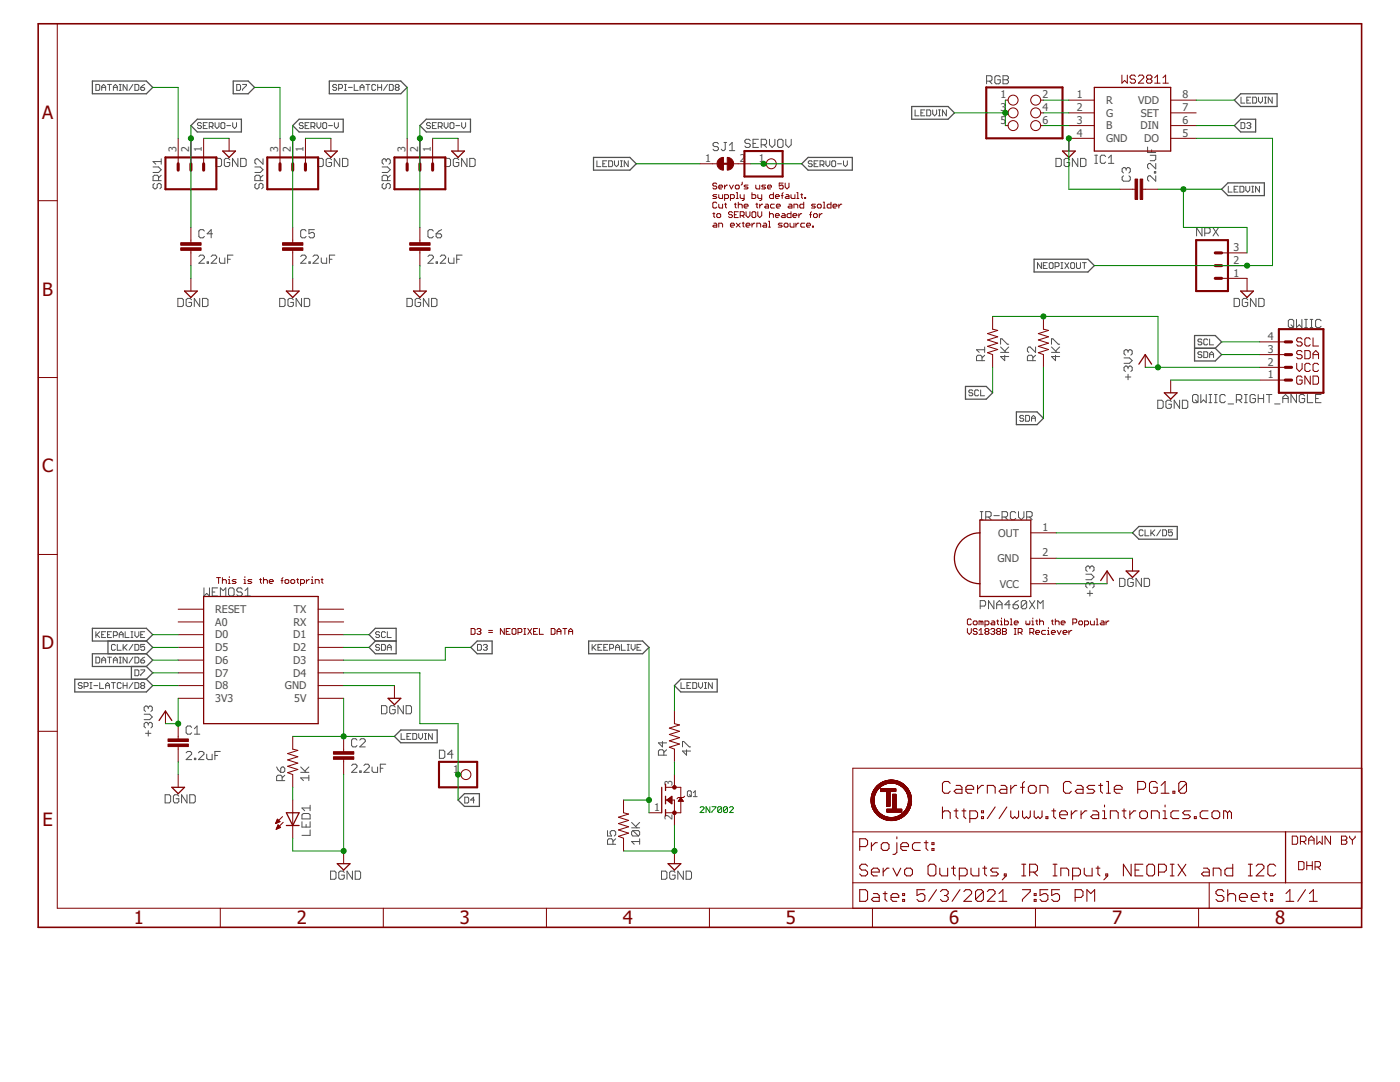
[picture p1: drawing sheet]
<svg xmlns="http://www.w3.org/2000/svg" width="279mm" height="216mm" viewBox="0 0 279 216" stroke-linecap="round" stroke-linejoin="round" font-family="sans-serif">
<defs><g id="words">
<g font-size="3.7" fill="#800000">
<text x="8.4" y="23.7">A</text>
<text x="8.4" y="59">B</text>
<text x="8.4" y="94.3">C</text>
<text x="8.3" y="129.6">D</text>
<text x="8.5" y="164.9">E</text>
<text x="26.7" y="184.4">1</text>
<text x="59.2" y="184.4">2</text>
<text x="91.8" y="184.4">3</text>
<text x="124.3" y="184.4">4</text>
<text x="156.9" y="184.4">5</text>
<text x="189.4" y="184.4">6</text>
<text x="221.9" y="184.4">7</text>
<text x="254.5" y="184.4">8</text>
</g>
<g font-size="2.1" fill="#505050">
<text x="199.7" y="19.6">1</text>
<text x="199.7" y="22.2">3</text>
<text x="208" y="19.6">2</text>
<text x="208" y="22.2">4</text>
<text x="214.9" y="19.6">1</text>
<text x="214.9" y="22.2">2</text>
<text x="220.7" y="20.7">R</text>
<text x="220.7" y="23.3">G</text>
<text x="227.1" y="20.7">VDD</text>
<text x="227.7" y="23.3">SET</text>
<text x="236" y="19.6">8</text>
<text x="236" y="22.2">7</text>
<text x="199.7" y="24.7">5</text>
<text x="208" y="24.7">6</text>
<text x="214.9" y="24.7">3</text>
<text x="214.9" y="27.2">4</text>
<text x="220.7" y="25.8">B</text>
<text x="220.7" y="28.4">GND</text>
<text x="227.6" y="25.8">DIN</text>
<text x="228.3" y="28.4">DO</text>
<text x="236" y="24.7">6</text>
<text x="236" y="27.2">5</text>
<text x="35.2" y="30.3" transform="rotate(-90 35.2 30.3)">3</text>
<text x="37.7" y="30.3" transform="rotate(-90 37.7 30.3)">2</text>
<text x="40.3" y="30.3" transform="rotate(-90 40.3 30.3)">1</text>
<text x="55.5" y="30.3" transform="rotate(-90 55.5 30.3)">3</text>
<text x="58.1" y="30.3" transform="rotate(-90 58.1 30.3)">2</text>
<text x="60.6" y="30.3" transform="rotate(-90 60.6 30.3)">1</text>
<text x="80.9" y="30.3" transform="rotate(-90 80.9 30.3)">3</text>
<text x="83.5" y="30.3" transform="rotate(-90 83.5 30.3)">2</text>
<text x="86" y="30.3" transform="rotate(-90 86 30.3)">1</text>
<text x="140.7" y="32.3">1</text>
<text x="147.7" y="32.3">2</text>
<text x="151.4" y="32.3">1</text>
<text x="246.1" y="52.6">2</text>
<text x="246.1" y="50.1">3</text>
<text x="246.1" y="55.2">1</text>
<text x="253" y="70.4">3</text>
<text x="253" y="67.9">4</text>
<text x="253" y="75.5">1</text>
<text x="253" y="73">2</text>
<text x="199.2" y="107.1">OUT</text>
<text x="208" y="106">1</text>
<text x="199.1" y="112.2">GND</text>
<text x="208" y="111">2</text>
<text x="199.5" y="117.2">VCC</text>
<text x="208" y="116.1">3</text>
<text x="43" y="122.3">RESET</text>
<text x="43" y="124.9">A0</text>
<text x="58.6" y="124.9">RX</text>
<text x="58.7" y="122.3">TX</text>
<text x="43" y="127.4">D0</text>
<text x="43" y="129.9">D5</text>
<text x="58.5" y="129.9">D2</text>
<text x="58.5" y="127.4">D1</text>
<text x="43" y="132.5">D6</text>
<text x="43" y="135">D7</text>
<text x="43" y="137.6">D8</text>
<text x="56.9" y="137.6">GND</text>
<text x="58.5" y="135">D4</text>
<text x="58.5" y="132.5">D3</text>
<text x="43" y="140.1">3V3</text>
<text x="58.7" y="140.1">5V</text>
<text x="90.5" y="154.2">1</text>
<text x="130.5" y="161.8">1</text>
<text x="134.2" y="156.8" transform="rotate(-90 134.2 156.8)">3</text>
<text x="134.2" y="163.7" transform="rotate(-90 134.2 163.7)">2</text>
</g>
</g></defs>
<g fill="none" stroke="#505050" stroke-width=".2">
<path d="M19.1 16.8h.6l.2 .3v.7l-.2 .2h-.6zM20.3 18v-.7l.4-.5 .4 .5v.7M20.3 17.4h.8M21.5 16.8h.7M21.8 16.8v1.2M22.6 18v-.7l.4-.5 .4 .5v.7M22.6 17.4h.8M23.8 16.8h.4M23.8 18h.4M24 16.8v1.2M25.4 16.8v1.2l-.8-1.2v1.2M26.5 16.8l-.7 1.2"/>
<path d="M26.9 16.8h.6l.2 .3v.7l-.2 .2h-.6zM28.1 17.4h.6l.2 .4-.2 .2h-.4l-.2-.2zM28.9 16.8l-.8 .6M47.2 16.8h.6l.2 .3v.7l-.2 .2h-.6zM48.4 16.8h.8v.3l-.8 .7v.2M67.2 17.1l-.2-.3h-.4l-.2 .3 .2 .3h.4l.2 .2-.2 .4h-.4l-.2-.2M67.6 17.6h.6l.1-.2v-.3l-.1-.3h-.6v1.2M68.7 16.8h.4M68.7 18h.4M68.9 16.8v1.2M69.5 17.4h.8M70.7 16.8v1.2h.8"/>
<path d="M71.9 18v-.7l.4-.5 .3 .5v.7M71.9 17.4h.7M73 16.8h.8M73.4 16.8v1.2M75 17.1l-.2-.3h-.4l-.2 .3v.7l.2 .2h.4l.2-.2M75.4 17.4h.8M75.4 16.8v1.2M76.2 16.8v1.2M77.3 16.8l-.8 1.2M77.7 16.8h.6l.2 .3v.7l-.2 .2h-.6zM79.1 17.4l-.2-.1 .2-.5h.4l.2 .3-.2 .3M79.1 17.4l-.2 .2 .2 .4h.4l.2-.2-.2-.4"/>
<path d="M79.1 17.4h.4M196.9 16.2h.8l.3-.3v-.5l-.3-.3h-.8v1.6M197.4 16.2l.6 .5M199.6 15.4l-.3-.3h-.5l-.3 .3v1.1l.3 .2h.5l.3-.2v-.6h-.5M200.2 15.1h.8l.3 .3v.2l-.3 .3 .3 .3v.3l-.3 .2h-.8zM200.2 15.9h.8M247.7 19.4v1.2h.7M248.8 20h.4M249.6 19.4h-.8v1.2h.8M250 19.4h.6l.2 .2v.8l-.2 .2h-.6zM251.2 19.4v.8l.4 .4 .3-.4v-.8M252.3 19.4h.4"/>
<path d="M252.5 19.4v1.2M253.9 19.4v1.2l-.8-1.2v1.2M30.5 33.3h1.1l.6 .6-.6 .5h-1.1M30.8 36.6l-.3 .3v.5l.3 .3h.3l.3-.3v-.5l.2-.3h.3l.3 .3v.5l-.3 .3M31.6 36v-.8l-.2-.2h-.6l-.3 .2v.8h1.7M32.2 31.7v1.1M32.2 35l-.6 .5M32.2 32.2h-1.7l.6 .6M40.2 24.7l-.2-.2h-.4l-.2 .2 .2 .4h.4l.2 .2-.2 .4h-.4l-.2-.3M40.6 25.1h.4M41.4 24.5h-.8v1.2h.8M41.8 25.3h.5l.2-.2v-.4l-.2-.2h-.5v1.2"/>
<path d="M42.1 25.3l.4 .4M42.9 24.5v.8l.4 .4 .4-.4v-.8M43.1 31.6h.8l.3 .3v1.1l-.3 .2h-.8zM44.1 24.7l.2-.2h.4l.2 .2v.7l-.2 .3h-.4l-.2-.3zM45.3 25.1h.7M45.8 31.9l-.2-.3h-.6l-.2 .3v1.1l.2 .2h.6l.2-.2v-.6h-.5M46.4 24.5v.8l.4 .4 .4-.4v-.8M47.5 31.6v1.6l-1.1-1.6v1.6M48 31.6h.9l.2 .3v1.1l-.2 .2h-.9zM50.9 33.3h1l.6 .6-.6 .5h-1M51.1 36.6l-.2 .3v.5l.2 .3h.3l.3-.3v-.5l.2-.3h.3l.3 .3v.5l-.3 .3M51.9 36v-.8l-.2-.2h-.6l-.2 .2v.8h1.6"/>
<path d="M52.5 31.7v1.1l-1.1-1.1h-.3l-.2 .3v.5l.2 .3M52.5 35l-.6 .5M60.5 24.7l-.2-.2h-.4l-.2 .2 .2 .4h.4l.2 .2-.2 .4h-.4l-.2-.3M60.9 25.1h.4M61.7 24.5h-.8v1.2h.8M62.1 25.3h.6l.1-.2v-.4l-.1-.2h-.6v1.2M62.5 25.3l.3 .4M63.2 24.5v.8l.4 .4 .4-.4v-.8M63.4 31.6h.9l.2 .3v1.1l-.2 .2h-.9zM64.4 24.7l.2-.2h.4l.2 .2v.7l-.2 .3h-.4l-.2-.3zM65.6 25.1h.8M66.2 31.9l-.3-.3h-.6l-.2 .3v1.1l.2 .2h.6l.3-.2v-.6h-.6"/>
<path d="M66.7 24.5v.8l.4 .4 .4-.4v-.8M67.8 31.6v1.6l-1.1-1.6v1.6M68.3 31.6h.9l.2 .3v1.1l-.2 .2h-.9zM76.3 33.3h1l.6 .6-.6 .5h-1M76.5 36.6l-.2 .3v.5l.2 .3h.3l.3-.3v-.5l.2-.3h.3l.3 .3v.5l-.3 .3M77.1 32l-.3-.3h-.3l-.2 .3v.5l.2 .3M77.1 32l.2-.3h.3l.3 .3v.5l-.3 .3M77.1 32v.2M77.3 36v-.8l-.2-.2h-.6l-.2 .2v.8h1.6M77.9 35l-.6 .5M85.9 24.7l-.2-.2h-.4l-.2 .2 .2 .4h.4l.2 .2-.2 .4h-.4l-.2-.3M86.3 25.1h.4"/>
<path d="M87.1 24.5h-.8v1.2h.8M87.5 25.3h.6l.1-.2v-.4l-.1-.2h-.6v1.2M87.9 25.3l.3 .4M88.6 24.5v.8l.4 .4 .4-.4v-.8M88.8 31.6h.8l.3 .3v1.1l-.3 .2h-.8zM89.8 24.7l.2-.2h.4l.2 .2v.7l-.2 .3h-.4l-.2-.3zM91 25.1h.8M91.6 31.9l-.3-.3h-.6l-.2 .3v1.1l.2 .2h.6l.3-.2v-.6h-.6M92.1 24.5v.8l.4 .4 .4-.4v-.8M93.2 31.6v1.6l-1.1-1.6v1.6M93.7 31.6h.9l.2 .3v1.1l-.2 .2h-.9zM119.1 32.1v1.2h.8"/>
<path d="M120.3 32.7h.4M121.1 32.1h-.8v1.2h.8M121.5 32.1h.6l.2 .2v.8l-.2 .2h-.6zM122.6 32.1v.8l.4 .4 .4-.4v-.8M123.8 33.3h.4M123.8 32.1h.4M124 32.1v1.2M125.4 32.1v1.2l-.8-1.2v1.2M143.4 28.7l-.3-.3h-.5l-.3 .3v.3l.3 .3h.5l.3 .2v.3l-.3 .3h-.5l-.3-.3M144.5 28.4h.5M144.7 28.4v1.4l-.2 .3h-.3l-.3-.3M145.6 30.1h1"/>
<path d="M145.6 29l.5-.6v1.7M149.7 28.1l-.2-.3h-.6l-.2 .3v.2l.2 .3h.6l.2 .3v.2l-.2 .3h-.6l-.2-.3M150.3 28.6h.5M151.4 27.8h-1.1v1.6h1.1M151.9 28.9h.8l.3-.3v-.5l-.3-.3h-.8v1.6M152.5 28.9l.5 .5M153.6 27.8v1.1l.5 .5 .5-.5v-1.1M155.5 27.8h.5l.3 .3v1l-.3 .3h-.5l-.3-.3v-1zM156.8 27.8v1.1l.6 .5 .5-.5v-1.1M162.1 32.3l-.2-.2h-.4l-.2 .4 .2 .2h.4l.2 .4-.2 .2h-.4l-.2-.2M162.5 32.7h.4M163.3 32.1h-.8v1.2h.8"/>
<path d="M163.7 32.9h.5l.2-.2v-.4l-.2-.2h-.5v1.2M164 32.9l.4 .4M164.8 32.1v.8l.4 .4 .4-.4v-.8M166 32.3l.2-.2h.4l.2 .2v.8l-.2 .2h-.4l-.2-.2zM167.2 32.7h.7M168.3 32.1v.8l.4 .4 .4-.4v-.8M182.6 21.9v1.2h.8M183.8 22.5h.4M184.6 21.9h-.8v1.2h.8M185 21.9h.5l.2 .2v.8l-.2 .2h-.5zM186.1 21.9v.8l.4 .4 .4-.4v-.8M187.3 23.1h.4"/>
<path d="M187.3 21.9h.4M187.5 21.9v1.2M188.9 21.9v1.2l-.8-1.2v1.2M210.7 31.6h.8l.3 .3v1.1l-.3 .2h-.8zM213.5 31.9l-.3-.3h-.6l-.2 .3v1.1l.2 .2h.6l.3-.2v-.6h-.6M215.1 31.6v1.6l-1.1-1.6v1.6M215.6 31.6h.9l.2 .3v1.1l-.2 .2h-.9zM218.5 31h.5M218.5 32.6h.5M218.8 31v1.6M220.7 31.2l-.3-.2h-.6l-.2 .2v1.1l.2 .3h.6l.3-.3M221.2 32.6h1.1"/>
<path d="M221.2 31.5l.6-.5v1.6M224.2 35.1l-.3 .2v.6l.3 .3h1.1l.3-.3v-.6l-.3-.2M224.7 33.7l-.2-.3h-.3l-.3 .3v.5l.3 .3M224.7 33.7l.3-.3h.3l.3 .3v.5l-.3 .3M224.7 33.7v.3M229 29.3v1.1h1.7M229.6 31h1.1v.8l-.3 .3h-.8M229.8 29.9v.5M230.4 34.2h.3v.3h-.3zM230.7 32.6v1.1l-1.1-1.1h-.3l-.3 .3v.5l.3 .3M230.7 35.1v1.1l-1.1-1.1h-.3l-.3 .2v.6l.3 .3M245.1 37.2v1.1h.8"/>
<path d="M246.3 37.8h.4M247.1 37.2h-.8v1.1h.8M247.5 37.2h.6l.1 .2v.7l-.1 .2h-.6zM247.7 24.5h.5l.2 .2v.7l-.2 .3h-.5zM248.6 37.2v.8l.4 .3 .4-.3v-.8M248.8 24.7l.2-.2h.4l.2 .2-.2 .4M249.2 25.1h.2M249.4 25.1l.2 .2-.2 .4h-.4l-.2-.3M249.8 38.3h.4M249.8 37.2h.4M250 37.2v1.1M251.4 37.2v1.1l-.8-1.1v1.1"/>
<path d="M252.3 20.6h.4M35.5 59.5h.8l.3 .3v1.1l-.3 .3h-.8zM38.2 59.8l-.2-.3h-.6l-.3 .3v1.1l.3 .3h.6l.2-.3v-.6h-.5M39.7 51.2l.3-.3h.5l.3 .3v.3l-1.1 1h1.1M39.9 59.5v1.7l-1.1-1.7v1.7M40.4 59.5h.8l.3 .3v1.1l-.3 .3h-.8zM40.8 46.1l-.3-.3h-.5l-.3 .3v1.1l.3 .3h.5l.3-.3M41.3 52.3h.3v.2h-.3zM42.1 51.2l.3-.3h.6l.2 .3v.3l-1.1 1h1.1M42.4 46.7h-1.1l.8-.9v1.7M43.8 51.5v.8l.3 .2h.8v-1M45.4 51.7h.6"/>
<path d="M46.5 50.9h-1.1v1.6M55.8 59.5h.8l.3 .3v1.1l-.3 .3h-.8zM58.5 59.8l-.2-.3h-.6l-.2 .3v1.1l.2 .3h.6l.2-.3v-.6h-.5M60 51.2l.3-.3h.5l.3 .3v.3l-1.1 1h1.1M60.2 59.5v1.7l-1.1-1.7v1.7M60.7 59.5h.9l.2 .3v1.1l-.2 .3h-.9zM61.1 46.1l-.3-.3h-.5l-.3 .3v1.1l.3 .3h.5l.3-.3M61.7 52.3h.2v.2h-.2zM62.5 51.2l.2-.3h.6l.2 .3v.3l-1 1h1M62.7 45.8h-1v.9l.5-.3h.3l.2 .3v.5l-.2 .3h-.6l-.2-.3M64.1 51.5v.8l.3 .2h.8v-1M65.7 51.7h.6"/>
<path d="M66.8 50.9h-1.1v1.6M81.2 59.5h.8l.3 .3v1.1l-.3 .3h-.8zM83.9 59.8l-.2-.3h-.6l-.3 .3v1.1l.3 .3h.6l.2-.3v-.6h-.5M85.4 51.2l.3-.3h.5l.3 .3v.3l-1.1 1h1.1M85.6 59.5v1.7l-1.1-1.7v1.7M86.1 59.5h.8l.3 .3v1.1l-.3 .3h-.8zM86.5 46.1l-.3-.3h-.5l-.3 .3v1.1l.3 .3h.5l.3-.3M87 52.3h.3v.2h-.3zM87 46.7h.9l.2 .2v.3l-.2 .3h-.6l-.3-.3zM87.9 51.2l.2-.3h.6l.2 .3v.3l-1 1h1M88.1 45.8l-.5 .3-.6 .6M89.5 51.5v.8l.3 .2h.8v-1"/>
<path d="M91.1 51.7h.6M92.2 50.9h-1.1v1.6M207.8 52.4v1.2l-.7-1.2v1.2M208.2 53h.4M209 52.4h-.8v1.2h.8M209.6 52.4h.4l.2 .2v.8l-.2 .2h-.4l-.2-.2v-.8zM210.6 53.2h.5l.2-.2v-.4l-.2-.2h-.5v1.2M211.7 52.4h.4M211.7 53.6h.4M211.9 52.4v1.2M212.5 52.4l.8 1.2M213.3 52.4l-.8 1.2"/>
<path d="M213.9 52.4h.4l.2 .2v.8l-.2 .2h-.4l-.2-.2v-.8zM214.8 52.4v1l.3 .2h.3l.2-.2v-1M216 52.4h.8M216.4 52.4v1.2M239.9 45.4v1.7l-1.1-1.7v1.7M240.4 46.5h.9l.2-.2v-.6l-.2-.3h-.9v1.7M242.1 45.4l1.1 1.7M243.2 45.4l-1.1 1.7M246.3 59.5h.8l.3 .3v1.1l-.3 .3h-.8zM249 59.8l-.2-.3h-.6l-.3 .3v1.1l.3 .3h.6l.2-.3v-.6h-.5M250.7 59.5v1.7l-1.1-1.7v1.7M251.2 59.5h.8l.3 .3v1.1l-.3 .3h-.8z"/>
<path d="M194.1 78l-.1-.2h-.5l-.1 .4 .1 .2h.5l.1 .4-.1 .2h-.5l-.1-.2M195.3 78l-.2-.2h-.4l-.2 .2v.8l.2 .2h.4l.2-.2M195.7 77.8v1.2h.8M196 72v-.9l-.3-.2h-.5l-.3 .2v.9h1.6M196.5 69.8h-1.6l.5 .5M196.5 70.9l-.5 .5M196.5 69.2v1.1M199.7 70.3h1.6M199.7 69.2l1.1 1.1M199.7 68.7v-1.1h.3l1 1.1h.3M200.5 70.9v1.1l-.8-.9h1.6M201.3 69.2l-.8 .9"/>
<path d="M206.1 72v-.9l-.2-.2h-.6l-.3 .2v.9h1.7M206.7 69.2v1.1l-1.1-1.1h-.3l-.3 .3v.6l.3 .2M206.7 70.9l-.6 .5M209.8 70.3h1.7M209.8 68.7v-1.1h.3l1.1 1.1h.3M209.8 69.2l1.1 1.1M210.7 70.9v1.1l-.9-.9h1.7M211.5 69.2l-.8 .9M224.3 71.4h1.1l.6 .5-.6 .6h-1.1M224.6 75.2h1.1M225.1 70v.3M225.1 73.3v.3"/>
<path d="M225.1 74.7v1.1M225.1 73.3l-.2-.3h-.3l-.3 .3v.6l.3 .2M225.1 70l-.2-.2h-.3l-.3 .2v.6l.3 .3M225.1 73.3l.3-.3h.3l.3 .3v.6l-.3 .2M225.1 70l.3-.2h.3l.3 .2v.6l-.3 .3M231.1 79.9h.8l.2 .2v1.1l-.2 .3h-.8zM235.4 79.9v1.6l-1.1-1.6v1.6M236 79.9h.8l.2 .2v1.1l-.2 .3h-.8zM238.3 78.7h.5l.3 .3v1.1l-.3 .2h-.5l-.3-.2v-1.1zM238.5 79.8l.6 .5M239.6 78.7v1.6l.6-.5 .5 .5v-1.6M239.9 67.8l-.2-.2h-.4l-.2 .4 .2 .2h.4l.2 .4-.2 .2h-.4l-.2-.2"/>
<path d="M239.9 70.4l-.2-.2h-.4l-.2 .4 .2 .2h.4l.2 .4-.2 .2h-.4l-.2-.2M240.2 70.2h.6l.2 .2v.8l-.2 .2h-.6zM241 67.8l-.2-.2h-.4l-.2 .2v.8l.2 .2h.4l.2-.2M241.3 78.7h.5M241.4 67.6v1.2h.8M241.4 71.4v-.8l.4-.4 .4 .4v.8M241.4 70.8h.8M241.6 78.7v1.6M242.4 78.7h.5M242.6 78.7v1.6M244.5 79l-.2-.3h-.6l-.2 .3v1.1l.2 .2h.6l.2-.2M246.7 79.8h.8l.3-.3v-.5l-.3-.3h-.8v1.6"/>
<path d="M247.3 79.8l.5 .5M248.4 78.7h.5M248.6 78.7v1.6M250.5 79l-.2-.3h-.6l-.2 .3v1.1l.2 .2h.6l.2-.2v-.6h-.5M251.1 79.5h1.1M251.1 78.7v1.6M252.2 78.7v1.6M252.7 78.7h1.1M253.3 78.7v1.6M256 79.5h1.1M257.4 63.7h.5l.3 .3v1.1l-.3 .3h-.5l-.3-.3v-1.1zM257.6 64.8l.6 .6"/>
<path d="M258.7 78.7v1.6l-1.1-1.6v1.6M258.7 63.7v1.7l.6-.6 .5 .6v-1.7M260.4 79l-.3-.3h-.6l-.2 .3v1.1l.2 .2h.6l.3-.2v-.6h-.6M260.4 63.7h.5M260.4 65.4h.5M260.6 63.7v1.7M260.9 78.7v1.6h1.1M261.5 63.7h.5M261.5 65.4h.5M261.7 63.7v1.7M262.6 79.5h.5M263.7 78.7h-1.1v1.6h1.1"/>
<path d="M263.7 64l-.3-.3h-.6l-.2 .3v1.1l.2 .3h.6l.3-.3M204.3 83.1l-.2-.2h-.4l-.2 .4 .2 .2h.4l.2 .4-.2 .2h-.4l-.2-.2M204.7 82.9h.6l.2 .2v.8l-.2 .2h-.6zM205.9 83.5h.7M205.9 84.1v-.8l.3-.4 .4 .4v.8M233.8 80.1l-.3-.2h-.5l-.3 .2v1.1l.3 .3h.5l.3-.3v-.5h-.6M241.3 80.3h.5M242.4 80.3h.5M245.1 80.6h1.1M248.4 80.3h.5M254.4 80.6h1.1M256 80.3v-1.1l.6-.5 .5 .5v1.1"/>
<path d="M40.7 117.3v1.6l.6-.5 .5 .5v-1.6M42.4 118.1h.5M43.4 117.3h-1v1.6h1M44 118.9v-1.6l.5 .6 .6-.6v1.6M45.9 117.3h.5l.3 .3v1.1l-.3 .2h-.5l-.3-.2v-1.1zM48.3 117.6l-.2-.3h-.6l-.2 .3v.3l.2 .2h.6l.2 .3v.3l-.2 .2h-.6l-.2-.2M48.9 118.9h1.1M48.9 117.9l.5-.6v1.6M195.6 103.7h.6M195.6 102.1h.6M195.9 102.1v1.6M196.7 103.2h.8l.3-.3v-.6l-.3-.2h-.8v1.6"/>
<path d="M197.3 103.2l.5 .5M198.4 102.9h1M198.4 119.8v1.7l-1.1-1.7v1.7M200 103.2h.8l.3-.3v-.6l-.3-.2h-.8v1.6M200.5 103.2l.6 .5M202.7 102.3l-.3-.2h-.5l-.3 .2v1.1l.3 .3h.5l.3-.3M203.3 102.1v1.1l.5 .5 .5-.5v-1.1M203.3 119.8l-.6 .3-.5 .6M204.9 103.2h.8l.3-.3v-.6l-.3-.2h-.8v1.6M205.4 103.2l.6 .5M205.4 119.8l1.1 1.7M206.5 119.8l-1.1 1.7"/>
<path d="M216.7 114.6h1.1l.5 .5-.5 .6h-1.1M217 118.4h1.1M217.5 113.2v.3M217.5 116.5v.3M217.5 117.9v1M217.5 116.5l-.2-.3h-.3l-.3 .3v.5l.3 .3M217.5 113.2l-.2-.3h-.3l-.3 .3v.5l.3 .3M217.5 116.5l.3-.3h.3l.2 .3v.5l-.2 .3M217.5 113.2l.3-.3h.3l.2 .3v.5l-.2 .3M223.4 115.4h.8l.3 .3v1.1l-.3 .2h-.8zM226.2 115.7l-.3-.3h-.6l-.2 .3v1.1l.2 .2h.6l.3-.2v-.6h-.6M227.8 115.4v1.6l-1.1-1.6v1.6"/>
<path d="M228.1 105.9l-.2-.2h-.4l-.1 .2v.8l.1 .2h.4l.2-.2M228.3 115.4h.9l.2 .3v1.1l-.2 .2h-.9zM228.5 105.7v1.2h.8M229.7 105.7v1.2M229.9 106.3l.6 .6M230.5 105.7l-.8 .8M231.6 105.7l-.8 1.2M232 105.7h.6l.2 .2v.8l-.2 .2h-.6zM234 105.7h-.8v.6l.4-.2 .4 .2v.4l-.2 .2h-.4l-.2-.2M16.4 136.4l-.2-.2h-.4l-.2 .2 .2 .4h.4l.2 .2-.2 .4h-.4l-.2-.2M16.8 137h.6l.2-.2v-.4l-.2-.2h-.6v1.2M17.9 136.2h.5"/>
<path d="M17.9 137.4h.5M18.1 136.2v1.2M18.7 136.8h.8M19.1 131.1h.6l.2 .2v.8l-.2 .2h-.6zM19.1 126v1.2M19.3 126.6l.6 .6M19.9 136.2v1.2h.8M19.9 126l-.8 .8M20.3 132.3v-.8l.4-.4 .4 .4v.8M20.3 131.7h.8M20.3 126.6h.4M21.1 136.8h.7"/>
<path d="M21.1 137.4v-.8l.4-.4 .3 .4v.8M21.1 126h-.8v1.2h.8M21.5 131.1h.7M21.5 126.6h.3M21.8 131.1v1.2M22.2 136.2h.8M22.2 126h-.7v1.2h.7M22.6 126.8h.6l.2-.2v-.4l-.2-.2h-.6v1.2M22.6 132.3v-.8l.4-.4 .4 .4v.8M22.6 136.2v1.2M22.6 131.7h.8M23 128.8l-.2-.2h-.4l-.2 .2v.8l.2 .2h.4l.2-.2"/>
<path d="M23.4 128.6v1.2h.8M23.8 127.2v-.8l.4-.4 .4 .4v.8M23.8 132.3h.4M23.8 131.1h.4M23.8 126.6h.8M24 131.1v1.2M24.2 136.4l-.2-.2h-.4l-.2 .2v.8l.2 .2h.4l.2-.2M24.6 128.6v1.2M24.6 136.2v1.2M24.6 136.8h.8M24.8 129.2l.6 .6M25 126v1.2h.8"/>
<path d="M25.4 131.1v1.2l-.8-1.2v1.2M25.4 128.6l-.8 .8M25.4 136.2v1.2M26.1 126h.4M26.1 127.2h.4M26.3 126v1.2M26.5 128.6l-.7 1.2M26.5 136.2l-.7 1.2M26.5 131.1l-.7 1.2M26.9 128.6h.6l.2 .2v.8l-.2 .2h-.6zM26.9 126v.8l.4 .4 .4-.4v-.8M26.9 131.1h.6l.2 .2v.8l-.2 .2h-.6z"/>
<path d="M26.9 133.7h.6l.2 .2v.7l-.2 .2h-.6zM26.9 136.2h.6l.2 .2v.8l-.2 .2h-.6zM28.1 131.7h.6l.2 .4-.2 .2h-.4l-.2-.2zM28.1 133.7h.8v.2l-.8 .7v.2M28.1 126.6h.4M28.3 136.8l-.2 .2 .2 .4h.4l.2-.2-.2-.4M28.3 136.8l-.2-.2 .2-.4h.4l.2 .2-.2 .4M28.3 136.8h.4M28.9 128.6h-.8v.6l.4-.2 .4 .2v.4l-.2 .2h-.4l-.2-.2M28.9 126h-.8v1.2h.8M28.9 131.1l-.8 .6M75.8 128.8l-.2-.2h-.4l-.2 .2 .2 .4h.4l.2 .2-.2 .4h-.4l-.2-.2"/>
<path d="M75.8 126.2l-.2-.2h-.4l-.2 .2 .2 .4h.4l.2 .2-.2 .4h-.4l-.2-.2M76.1 128.6h.6l.2 .2v.8l-.2 .2h-.6zM76.9 126.2l-.2-.2h-.4l-.2 .2v.8l.2 .2h.4l.2-.2M77.3 126v1.2h.8M77.3 129.2h.8M77.3 129.8v-.8l.4-.4 .4 .4v.8M95.3 128.6h.6l.2 .2v.8l-.2 .2h-.6zM96.5 128.8l.1-.2h.4l.2 .2-.2 .4M96.8 129.2h.2M97 129.2l.2 .2-.2 .4h-.4l-.1-.2M118.2 128.6v1.2M118.4 129.2l.6 .6"/>
<path d="M119 128.6l-.8 .8M119.3 129.2h.4M120.1 128.6h-.8v1.2h.8M120.5 129.2h.4M121.3 128.6h-.8v1.2h.8M121.7 129.4h.6l.1-.2v-.4l-.1-.2h-.6v1.2M122.9 129.2h.7M122.9 129.8v-.8l.3-.4 .4 .4v.8M124 128.6v1.2h.8M125.2 128.6h.4M125.2 129.8h.4M125.4 128.6v1.2"/>
<path d="M126 128.6v.8l.3 .4 .4-.4v-.8M127.1 129.2h.4M127.9 128.6h-.8v1.2h.8M135.9 136.2v1.2h.8M137.1 136.8h.4M137.9 136.2h-.8v1.2h.8M138.3 136.2h.6l.1 .2v.8l-.1 .2h-.6zM139.4 136.2v.8l.4 .4 .4-.4v-.8M140.6 136.2h.4M140.6 137.4h.4M140.8 136.2v1.2M142.2 136.2v1.2l-.8-1.2v1.2"/>
<path d="M195.6 120.9h.8l.3-.2v-.6l-.3-.3h-.8v1.7M198.9 121.5v-1.1l.5-.6 .6 .6v1.1M198.9 120.7h1.1M201.6 120.7h-1.1l.9-.9v1.7M202.2 120.7h.8l.3 .2v.3l-.3 .3h-.6l-.2-.3zM204.9 120.1v1.1l-.3 .3h-.5l-.3-.3M204.9 120.1l-.3-.3h-.5l-.3 .3v1.1M204.9 120.1l-1.1 1.1M207.1 121.5v-1.7l.5 .6 .6-.6v1.7M28.8 142.5h1.1l.5 .6-.5 .5h-1.1M29 146.3h1.1M29.6 141.1v.3"/>
<path d="M29.6 144.4v.3M29.6 145.8v1.1M29.6 144.4l-.3-.3h-.3l-.2 .3v.6l.2 .2M29.6 141.1l-.3-.2h-.3l-.2 .2v.6l.2 .3M29.6 144.4l.3-.3h.2l.3 .3v.6l-.3 .2M29.6 141.1l.3-.2h.2l.3 .2v.6l-.3 .3M33 158.6h.8l.3 .3v1l-.3 .3h-.8zM35.7 158.9l-.3-.3h-.5l-.3 .3v1l.3 .3h.5l.3-.3v-.5h-.6M37.1 150.2l.3-.3h.6l.2 .3v.3l-1.1 1.1h1.1M37.3 158.6v1.6l-1.1-1.6v1.6M37.9 158.6h.8l.3 .3v1l-.3 .3h-.8zM38.2 145.1l-.2-.2h-.6l-.3 .2v1.1l.3 .3h.6l.2-.3"/>
<path d="M38.8 151.3h.3v.3h-.3zM38.8 146.5h1.1M38.8 145.4l.5-.5v1.6M39.6 150.2l.3-.3h.5l.3 .3v.3l-1.1 1.1h1.1M41.3 150.5v.8l.2 .3h.8v-1.1M42.9 150.7h.5M44 149.9h-1.1v1.7M55.2 153l.3 .6 .5 .5M56 153.3l.3-.3h.3l.2 .3v.6l-.2 .2h-.6zM56.3 155.8v-.9l-.3-.2h-.5l-.3 .2v.9h1.6M56.8 154.7l-.5 .5M60 154.1h1.6"/>
<path d="M60 153l1.1 1.1M61.6 155.2h-1.6l.6 .6M61.6 154.7v1.1M61.6 153l-.8 .9M70.2 152.8l.2-.3h.6l.2 .3v.2l-1 1.1h1M71.2 147.7l-.2-.3h-.6l-.2 .3v1.1l.2 .2h.6l.2-.2M71.8 153.8h.3v.3h-.3zM71.8 147.7l.3-.3h.5l.3 .3v.3l-1.1 1h1.1M72.6 152.8l.3-.3h.5l.3 .3v.2l-1.1 1.1h1.1M74.3 153v.8l.2 .3h.9v-1.1M75.9 153.3h.5M76.1 140.8h.9l.2 .3v1.1l-.2 .2h-.9z"/>
<path d="M77 152.5h-1.1v1.6M78.9 141.1l-.3-.3h-.6l-.2 .3v1.1l.2 .2h.6l.3-.2v-.6h-.6M80.1 146.4v1.1h.7M80.5 140.8v1.6l-1.1-1.6v1.6M81 140.8h.9l.2 .3v1.1l-.2 .2h-.9zM81.2 146.9h.4M82 146.4h-.8v1.1h.8M82.4 146.4h.6l.2 .2v.7l-.2 .2h-.6zM83.6 146.4v.8l.3 .3 .4-.3v-.8M84.7 147.5h.4M84.7 146.4h.4M84.9 146.4v1.1"/>
<path d="M86.3 146.4v1.1l-.8-1.1v1.1M87.7 149.7h.8l.3 .3v1l-.3 .3h-.8zM90.4 150.5h-1.1l.8-.8v1.6M92.8 159.1h.5l.2 .2v.7l-.2 .2h-.5zM94.7 159.6h-.8l.6-.5v1.1M132.2 148v1l-.8-.8h1.6M132.5 150.7v-.8l-.3-.3h-.5l-.3 .3v.8h1.6M133 149.6l-.5 .5M136.2 149v-1h.3l1.1 1h.2M137 149.6v1.1l-.8-.8h1.6M137.2 158l.2-.2h.4l.2 .2v.8l-.2 .2h-.4l-.2-.2zM137.6 158.6l.4 .4"/>
<path d="M138.4 158.2l.3-.4v1.2M138.4 159h.7M60.3 164v1h1.6v-1M60.5 162.3h1.1l.3 .3v.8h-1.6v-.8zM61.1 164.5v.5M61.9 165.6v1.1h-1.6M61.9 160.7v1.1M61.9 161.2h-1.6l.5 .6M66 173.8h.8l.3 .3v1.1l-.3 .3h-.8zM68.7 174.1l-.3-.3h-.5l-.3 .3v1.1l.3 .3h.5l.3-.3v-.6h-.5M70.3 173.8v1.7l-1-1.7v1.7M70.9 173.8h.8l.3 .3v1.1l-.3 .3h-.8z"/>
<path d="M121.2 165.7v1.1h.8l-.2-.5v-.3l.2-.3h.6l.3 .3v.5l-.3 .3M122.3 168.5v-.9l-.3-.2h-.5l-.3 .2v.9h1.7M122.9 167.4l-.6 .5M126 165.2h1.7M126 164.1l1.1 1.1M126.3 165.7h1.1l.3 .3v.5l-.3 .3M126.3 165.7l-.3 .3v.5l.3 .3h1.1M126.3 165.7l1.1 1.1M127.7 167.9h-1.7l.6 .6M127.7 167.4v1.1M127.7 164.1l-.8 .8M132 173.8h.8l.3 .3v1.1l-.3 .3h-.8z"/>
<path d="M134.7 174.1l-.2-.3h-.6l-.3 .3v1.1l.3 .3h.6l.2-.3v-.6h-.5M136.4 173.8v1.7l-1.1-1.7v1.7M136.9 173.8h.8l.3 .3v1.1l-.3 .3h-.8z"/>
</g>
<g fill="none" stroke="#505050" stroke-width=".25">
<path d="M18.4 16.2h10.8l1.3 1.2-1.3 1.3h-10.8zM46.5 16.2h3l1.3 1.2-1.3 1.3h-3zM65.7 16.2h14.3l1.3 1.2-1.3 1.3h-14.3zM247.6 18.7h7.3v2.6h-7.3l-1.3-1.3zM39.4 23.8h8.8v2.5h-8.8l-1.3-1.2zM59.7 23.8h8.8v2.5h-8.8l-1.3-1.2zM85.1 23.8h8.8v2.5h-8.8l-1.3-1.2zM118.4 31.4h7.3l1.3 1.3-1.3 1.3h-7.3zM160 32.7l1.3-1.3h8.8v2.6h-8.8zM181.9 21.3h7.3l1.3 1.2-1.3 1.3h-7.3zM243.8 37.8l1.3-1.3h7.2v2.5h-7.2zM247.6 23.8h3v2.5h-3l-1.3-1.2z"/>
<path d="M206.4 51.7h10.7l1.3 1.3-1.3 1.3h-10.7zM192.7 77.1h4.1l1.3 1.3-1.3 1.3h-4.1zM238.4 67h4.1l1.3 1.2-1.3 1.3 1.3 1.3-1.3 1.2h-4.1zM238.4 69.5h4.1M202.8 82.2h4.2l1.2 1.3-1.2 1.2h-4.2zM226 106.3l1.3-1.2h7.6v2.5h-7.6zM14.9 135.5h14.3l1.3 1.3-1.3 1.3h-14.3zM18.4 125.4h10.8l1.3 1.2-1.3 1.3h-10.8zM21.5 127.9v2.6M26.2 133v2.5M29.2 127.9l1.3 1.3-1.3 1.3M29.2 130.5h-10.8v2.5h10.8"/>
<path d="M29.2 130.5l1.3 1.2-1.3 1.3M29.2 133l1.3 1.3-1.3 1.2M74.9 125.4h4.2v5.1h-4.2l-1.2-1.3 1.2-1.3-1.2-1.3zM74.9 127.9h4.2M95.2 127.9h3v2.6h-3l-1.2-1.3zM117.5 127.9h10.7l1.3 1.3-1.3 1.3h-10.7zM134.6 136.8l1.3-1.3h7.2v2.6h-7.2zM78.7 146.9l1.3-1.2h7.2v2.5h-7.2zM91.4 159.6l1.3-1.2h3v2.5h-3z"/>
</g>
<g fill="none" stroke="#800000" stroke-width=".2">
<path d="M11.4 4.7v176.5h260.4v-27.9h-101.6v27.9M200.6 20h.6M207.7 20h.5M213.3 20h5.1M223.9 15v1.6l.6-.5 .5 .5v-1.6M226.6 15.2l-.2-.2h-.6l-.3 .2v.3l.3 .3h.6l.2 .3v.2l-.2 .3h-.6l-.3-.3M227.2 15.2l.2-.2h.6l.3 .2v.3l-1.1 1.1h1.1M229.1 15.8l-.3-.3v-.3l.3-.2h.5l.3 .2v.3l-.3 .3M229.1 15.8h.5M229.1 15.8l-.3 .3v.2l.3 .3h.5l.3-.3v-.2l-.3-.3M230.4 16.6h1.1M230.4 15.5l.6-.5v1.6"/>
<path d="M232.1 16.6h1.1M232.1 15.5l.5-.5v1.6M233.6 20h5.1M35.6 27.6v5.1M38.1 27.6v5.1M40.6 27.6v5.1M45.7 27.6v2.5M55.9 27.6v5.1M58.4 27.6v5.1M61 27.6v5.1M66 27.6v2.5M81.3 27.6v5.1"/>
<path d="M83.8 27.6v5.1M86.3 27.6v5.1M91.4 27.6v2.5M139.7 32.7h3.4M143 36.7l-.1-.2h-.4l-.2 .2 .2 .4h.4l.1 .2-.1 .4h-.4l-.2-.2M143 38.8h-.5l-.2 .2 .2 .2h.4l.1 .2-.1 .2h-.6M143.4 37.3h.8l-.2-.4h-.4l-.2 .2v.4l.2 .2h.4M143.4 38.8v.6l.2 .2h.6v-.8M144.6 36.9v.8M144.6 39.6h.6l.2-.2v-.4l-.2-.2h-.6v1.2M145.2 36.9h-.2l-.4 .4M145.6 36.9l.4 .8 .4-.8"/>
<path d="M145.8 39.6h.6l.2-.2v-.4l-.2-.2h-.6v1.2M146.4 32.7h3.4M146.7 37.1l.2-.2h.4l.2 .2v.4l-.2 .2h-.4l-.2-.2zM146.9 39.6h.4M146.9 38.4h.3v1.2M147.7 38.8v.6l.2 .2h.6M148.1 36.3v.4l-.2 .2M148.5 38.8v1l-.4 .2M149.3 36.9h-.6l-.2 .2 .2 .2h.4l.2 .2-.2 .2h-.6M150.1 38.4v1.2h.5l.2-.2v-.4l-.2-.2h-.5M150.8 36.9v.6l.2 .2h.6v-.8M151.2 38.8v.6l.2 .2h.6"/>
<path d="M152 38.8v1l-.4 .2M152.4 32.7h.5M152.8 36.9h-.6l-.2 .2 .2 .2h.4l.2 .2-.2 .2h-.6M153.2 37.3h.8l-.2-.4h-.4l-.2 .2v.4l.2 .2h.4M154.3 38.4v1.2h-.5l-.2-.2v-.4l.2-.2h.5M154.7 39.2h.8l-.2-.4h-.4l-.2 .2v.4l.2 .2h.4M155.9 39h.4M156.3 36.5h-.8v.6l.4-.2 .4 .2v.4l-.2 .2h-.4l-.2-.2M156.3 38.4l-.2 .2v1M156.7 36.5v.8l.4 .4 .4-.4v-.8M156.9 38.8h.4l.2 .2v.6h-.6l-.2-.2 .2-.2h.6M157.9 38.8v.6l.2 .2h.5v-.8"/>
<path d="M159 39.6h.4M159 38.4h.2v1.2M159.8 38.8h.4M160 38.6v.8l.2 .2M160.6 39.4h.2v.2h-.2zM200.6 22.5h.6M200.6 25.1h.6M207.7 22.5h.5M207.7 25.1h.5M213.3 22.5h5.1M213.3 25.1h5.1M218.4 27.6h-5.1v2.5"/>
<path d="M223.5 37.8h3M228 37.8h3.1M233.6 22.5h5.1M233.6 25.1h5.1M233.6 27.6h5.1M7.6 40h3.8M38.1 45.4v3M38.1 50v3M38.1 55.5v2.6M58.4 45.4v3M58.4 50v3M58.4 55.5v2.6"/>
<path d="M83.8 45.4v3M83.8 50v3M83.8 55.5v2.6M142.3 42.6h.4M142.5 44.5h.4l.1 .2v.6h-.5l-.2-.2 .2-.2h.5M142.5 42.4v.8l.2 .2M143 40.5l-.1-.2h-.4l-.2 .2v.8l.2 .2h.4l.1-.2M143.2 42.6h.4l.2 .2v.4l-.2 .2h-.4l-.2-.2v-.4zM143.4 40.7v.6l.2 .2h.6v-.8M143.4 45.3v-.8h.6l.2 .2v.6M144.6 40.7h.4M144.8 40.5v.8l.2 .2"/>
<path d="M145.8 44.9h.8l-.2-.4h-.4l-.2 .2v.4l.2 .2h.4M146.2 42.4l-.2-.2h-.4l-.2 .4 .2 .2h.4l.2 .4-.2 .2h-.4l-.2-.2M146.6 40.7h.3M146.6 42.8h.3M146.7 40.5v.8l.2 .2M146.9 44.5l.8 .8M147.3 40.9l.2-.2h.4l.2 .2v.6M147.3 42.2h-.7v1.2h.7M147.3 40.3v1.2M147.7 43h.6l.2-.2v-.4l-.2-.2h-.6v1.2M147.7 44.5l-.8 .8M148.1 43l.4 .4"/>
<path d="M148.1 44.5h.4M148.3 44.3v.8l.2 .2M148.5 41.1h.8l-.2-.4h-.4l-.2 .2v.4l.2 .2h.4M148.9 42.2v.8l.4 .4 .4-.4v-.8M148.9 44.9h.8l-.2-.4h-.4l-.2 .2v.4l.2 .2h.4M150.1 42.4l.2-.2h.3l.2 .2v.8l-.2 .2h-.3l-.2-.2zM150.1 44.5v.8M150.6 44.5h-.1l-.4 .4M150.8 40.7h.4M151 40.5v.8l.2 .2M151 45.3v-.8h.6l.2 .2v.6M151.2 42.2v.8l.4 .4 .4-.4v-.8"/>
<path d="M151.6 40.7v.8M152.2 40.7h-.2l-.4 .4M152.4 44.5h.4l.2 .2v.6h-.6l-.2-.2 .2-.2h.6M152.8 40.7h.4l.2 .2v.6h-.6l-.2-.2 .2-.2h.6M153.4 44.2h.2v1.1M153.4 45.3h.4M153.6 42.8l.2-.2h.4l.1 .2v.6M153.6 42.2v1.2M154.5 40.7h-.5l-.2 .2v.4l.2 .2h.5M154.7 43h.8l-.2-.4h-.4l-.2 .2v.4l.2 .2h.4M154.9 41.1h.8l-.2-.4h-.4l-.2 .2v.4l.2 .2h.4M156.1 42.6h.4l.2 .2v.6h-.6l-.2-.2 .2-.2h.6"/>
<path d="M156.1 44.5h-.6l-.2 .2 .2 .2h.4l.2 .2-.2 .2h-.6M156.5 44.7l.2-.2h.4l.2 .2v.4l-.2 .2h-.4l-.2-.2zM157.5 40.7h.4l.2 .2v.6h-.6l-.2-.2 .2-.2h.6M157.7 44.5v.6l.2 .2h.6v-.8M157.9 42.2v1.2h-.6l-.2-.2v-.4l.2-.2h.6M158.2 43h.8l-.2-.4h-.3l-.3 .2v.4l.3 .2h.3M158.5 41.5v-.8h.5l.2 .2v.6M158.8 44.5v.8M159.4 42.6v.8M159.4 44.5h-.2l-.4 .4M160 42.6h-.2l-.4 .4M160.4 40.3v1.2h-.6l-.2-.2v-.4l.2-.2h.6"/>
<path d="M160.6 44.5h-.6l-.2 .2v.4l.2 .2h.6M161 44.9h.8l-.2-.4h-.4l-.2 .2v.4l.2 .2h.4M161.6 42.8h.3M161.9 42.2l-.1 .2v1M162.1 45.1h.2v.2h-.2zM162.5 42.6h.4l.2 .2v.4l-.2 .2h-.4l-.2-.2v-.4zM162.7 40.7h-.6l-.2 .2 .2 .2h.4l.2 .2-.2 .2h-.6M163.1 40.9l.2-.2h.4l.2 .2v.4l-.2 .2h-.4l-.2-.2zM163.5 42.6v.8M164.1 42.6h-.2l-.4 .4M164.3 40.3h.2v1.2M164.3 41.5h.4"/>
<path d="M165.8 40.3v1.2h-.5l-.2-.2v-.4l.2-.2h.5M166.2 41.1h.8l-.2-.4h-.4l-.2 .2v.4l.2 .2h.4M167.4 40.7v.8M168 40.7h-.2l-.4 .4M243.8 55.5h5.1v2.6M243.8 53h5.1M243.8 50.5h5.1M7.6 75.3h3.8M198.1 63.1v2.6l1 .2-2 .7 2 .6-2 .6 2 .7-2 .6 2 .6-2 .7 1 .4v2.5M208.2 63.1v2.6l1.1 .2-2.1 .7 2.1 .6-2.1 .6 2.1 .7-2.1 .6 2.1 .6-2.1 .7 1 .4v2.5M228.6 70.8v2.5M233.6 75.8v2.6"/>
<path d="M251.4 75.8h5.1M251.4 73.3h5.1M251.4 70.8h5.1M251.4 68.2h5.1M258.8 72.5v1.1l.5 .5 .6-.5v-1.1M259.9 75.3l-.3-.3h-.6l-.2 .3v1.1l.2 .3h.6l.3-.3v-.6h-.6M259.9 70.2l-.3-.2h-.6l-.2 .2v.3l.2 .3h.6l.3 .2v.3l-.3 .3h-.6l-.2-.3M259.9 67.7l-.3-.3h-.6l-.2 .3v.3l.2 .2h.6l.3 .3v.3l-.3 .2h-.6l-.2-.2M260.4 70h.8l.3 .2v1.1l-.3 .3h-.8zM261.5 67.7l-.3-.3h-.5l-.3 .3v1.1l.3 .2h.5l.3-.2M261.5 72.8l-.3-.3h-.5l-.3 .3v1.1l.3 .2h.5l.3-.2M261.5 75v1.7l-1.1-1.7v1.7"/>
<path d="M262 70.8h1.1M262 67.4v1.6h1.1M262 71.6v-1.1l.6-.5 .5 .5v1.1M262 75h.9l.2 .3v1.1l-.2 .3h-.9zM263.1 72.8l-.2-.3h-.6l-.3 .3v1.1l.3 .2h.6l.2-.2M7.6 110.6h3.8M43.2 115.3h.8M43.6 115.3v1.1M44.4 115.3v1.1M44.4 115.8l.2-.1h.4l.2 .1v.6M45.6 115.7h.2v.7M45.6 116.4h.4"/>
<path d="M45.8 115.1v.2M47.1 115.7h-.6l-.2 .1 .2 .2h.4l.2 .2-.2 .2h-.6M48.7 115.7h.2v.7M48.7 116.4h.4M48.9 115.1v.2M50.2 115.7h-.5l-.2 .1 .2 .2h.3l.2 .2-.2 .2h-.5M51.8 115.7h.4M52 115.4v.8l.2 .2M52.6 115.8l.2-.1h.4l.2 .1v.6M52.6 115.3v1.1M53.7 116h.8l-.2-.3h-.4l-.2 .1v.4l.2 .2h.4M56.1 115.8h.4"/>
<path d="M56.5 115.3l-.2 .1v1M57.1 115.7h.3l.2 .1v.4l-.2 .2h-.3l-.2-.2v-.4zM58.2 115.7h.4l.2 .1v.4l-.2 .2h-.4l-.2-.2v-.4zM59.2 115.7h.4M59.4 115.4v.8l.2 .2M60 116.4h.6l.2-.2v-.4l-.2-.1h-.6v1.1M61.2 115.7v.7M61.7 115.7h-.1l-.4 .3M62.1 115.7h.2v.7M62.1 116.4h.4M62.3 115.1v.2M62.9 116.4v-.7h.6l.2 .1v.6"/>
<path d="M64.1 115.7h.4M64.3 115.4v.8l.2 .2M205.7 106.3h5.1M205.7 111.4h5.1M205.7 116.5h5.1M220.9 113.9v2.6M226 111.4v2.5M35.6 121.6h5M35.6 124.1h5M35.6 126.6h5M35.6 129.2h5M35.6 131.7h5"/>
<path d="M35.6 134.3h5M35.6 136.8h5M35.6 139.3h5M63.5 121.6h5.1M63.5 124.1h5.1M63.5 126.6h5.1M63.5 129.2h5.1M63.5 131.7h5.1M63.5 134.3h5.1M63.5 136.8h5.1M63.5 139.3h5.1M78.7 136.8v2.5"/>
<path d="M94 125.4h.6l.2 .2v.8l-.2 .2h-.6zM95.2 125.6l.2-.2h.4l.2 .2-.2 .4M95.6 126h.2M95.8 126l.2 .2-.2 .4h-.4l-.2-.2M97.5 126.2h.8M97.5 125.8h.8M100.6 125.4v1.2l-.7-1.2v1.2M101 126h.4M101.8 125.4h-.8v1.2h.8M102.2 125.6l.2-.2h.4l.2 .2v.8l-.2 .2h-.4l-.2-.2zM103.4 126.2h.5l.2-.2v-.4l-.2-.2h-.5v1.2M104.5 125.4h.4"/>
<path d="M104.5 126.6h.4M104.7 125.4v1.2M105.3 125.4l.8 1.2M106.1 125.4l-.8 1.2M106.5 126h.4M107.3 125.4h-.8v1.2h.8M107.7 125.4v1.2h.7M110 125.4h.6l.2 .2v.8l-.2 .2h-.6zM111.2 126h.8M111.2 126.6v-.8l.3-.4 .5 .4v.8M112.3 125.4h.8M112.7 125.4v1.2"/>
<path d="M113.5 126h.8M113.5 126.6v-.8l.4-.4 .4 .4v.8M193.1 125.4v.8l.3 .4 .4-.4v-.8M193.8 123.7l-.1-.2h-.4l-.2 .2v.8l.2 .2h.4l.1-.2M194.2 124.1l.2-.2h.4l.2 .2v.4l-.2 .2h-.4l-.2-.2zM195 125.6l-.2-.2h-.4l-.2 .4 .2 .2h.4l.2 .4-.2 .2h-.4l-.2-.2M195.4 125.8l.4-.4v1.2M195.4 126.6h.8M195.8 124.1l-.4-.2v.8M195.8 124.1v.6M195.8 124.1l.2-.2 .2 .2v.6M196.6 124.7h.5l.3-.2v-.4l-.3-.2h-.5v1.2"/>
<path d="M196.8 126l-.2 .2 .2 .4h.3l.3-.2-.3-.4M196.8 126l-.2-.2 .2-.4h.3l.3 .2-.3 .4M196.8 126h.3M197.7 125.6l.2-.2h.4l.2 .2-.2 .4M197.9 123.9h.4l.2 .2v.6h-.6l-.2-.2 .2-.2h.6M198.1 126h.2M198.3 126l.2 .2-.2 .4h-.4l-.2-.2M198.9 123.9h.4M199.1 123.7v.8l.2 .2M199.1 126l-.2-.2 .2-.4h.4l.2 .2-.2 .4M199.1 126h.4M199.1 126l-.2 .2 .2 .4h.4l.2-.2-.2-.4"/>
<path d="M199.7 124.7h.4M199.7 123.9h.2v.8M199.9 123.3v.2M200.1 125.4h.6l.2 .2-.2 .4 .2 .4-.2 .2h-.6zM200.1 126h.6M200.5 123.5v1.2h.5l.3-.2v-.4l-.3-.2h-.5M201.6 123.5h.2v1.2M201.6 124.7h.4M202.4 124.3h.8l-.2-.4h-.4l-.2 .2v.4l.2 .2h.4M202.4 125.4h.4M202.4 126.6h.4M202.6 125.4v1.2"/>
<path d="M203.2 126.2h.6l.2-.2v-.4l-.2-.2h-.6v1.2M203.6 126.2l.4 .4M204.7 123.9v.6l.3 .2 .1-.2 .2 .2 .2-.2v-.6M205.5 126.2h.6l.2-.2v-.4l-.2-.2h-.6v1.2M205.9 124.7h.4M205.9 123.9h.2v.8M205.9 126.2l.4 .4M206.1 123.3v.2M206.7 123.9h.4M206.7 126.2h.8l-.2-.4h-.4l-.2 .2v.4l.2 .2h.4M206.9 123.7v.8l.2 .2M207.5 124.1l.2-.2h.4l.2 .2v.6"/>
<path d="M207.5 123.5v1.2M208.7 125.8h-.6l-.2 .2v.4l.2 .2h.6M209 126.6h.4M209 125.8h.2v.8M209.2 125.2v.2M209.8 123.9h.4M209.8 126.2h.8l-.2-.4h-.4l-.2 .2v.4l.2 .2h.4M210 123.7v.8l.2 .2M210.6 124.1l.2-.2h.4l.2 .2v.6M210.6 123.5v1.2M211 125.8l.4 .8 .4-.8M211.8 124.3h.8l-.3-.4h-.3l-.2 .2v.4l.2 .2h.3"/>
<path d="M212.2 126.2h.7l-.2-.4h-.4l-.1 .2v.4l.1 .2h.4M213.3 125.8v.8M213.9 125.8h-.2l-.4 .4M214.1 124.3h.6l.2-.2v-.4l-.2-.2h-.6v1.2M215.3 124.1l.2-.2h.4l.1 .2v.4l-.1 .2h-.4l-.2-.2zM216.5 124.7h.5l.2-.2v-.4l-.2-.2h-.5v1.2M217.6 123.9v.6l.2 .2h.6v-.8M218.8 123.5h.2v1.2M218.8 124.7h.4M219.8 123.9h.4l.1 .2v.6h-.5l-.2-.2 .2-.2h.5M220.7 123.9v.8M221.3 123.9h-.2l-.4 .4"/>
<path d="M7.6 145.9h3.8M33 141.9v2.5M35.6 144.4v3M35.6 149v3M35.6 154.6v2.5M58.4 146.9v2.6l1 .2-2 .7 2 .6-2 .6 2 .7-2 .6 2 .6-2 .7 1 .4v2.5M58.4 159.6v7.7M68.6 146.9v3.1M68.6 151.5v3.1M91.4 154.6h.6M124.4 159.6v2.6l1.1 .2-2.1 .7 2.1 .6-2.1 .6 2.1 .7-2.1 .6 2.1 .6-2.1 .7 1 .4v2.5M132.8 159.6h1.8v5.1"/>
<path d="M132.8 157.1h3.1v5.1h-3.1M133.1 159.6l1-.7v1.5zM133.2 159.7h.9M133.2 159.6h.9M133.3 159.5h.8M133.3 159.8h.8M133.5 159.3h.6M133.5 160h.6M133.6 159.2h.5M133.8 159.1h.3M134 159h.1M134.6 141.9v2.5l1 .3-2 .6 2 .6-2 .7 2 .6-2 .6 2 .7-2 .6 1 .4v2.5"/>
<path d="M134.6 154.6v2.5M135.4 159.8h.9M135.5 159.7h.7M135.6 159.6h.6M135.7 159.5h.4M135.7 159.3h.3M135.8 159.2h.1M135.9 159.1l.5 .8h-1zM136.6 158.9l-.2 .2h-1l-.3 .3M55 164.3h.1M55.1 164.2h.3M55.1 164h.6"/>
<path d="M55.2 163.9h.6M55.2 165.4h.2M55.2 163.8h.5M55.2 165.2h.4M55.3 163.7h.3M55.3 165.1h.6M55.3 163.6h.2M55.3 165h.6M55.4 163.4l.5 .6-.9 .3zM55.4 164.9h.4M55.4 164.8h.3M55.5 164.7h.1"/>
<path d="M55.5 164.6l.5 .5-.9 .4zM56.4 162.9l-1.4 1.4M56.5 164.1l-1.4 1.4M68.6 169.8v2.5M129.5 162.2h2.6M133.6 160.1h.5M133.8 160.2h.3M134 160.3h.1M134.6 169.8v2.5M170.2 176.1h101.6M170.2 166h101.6M241.3 176.1v5.1"/>
<path d="M257.9 166.8h.8l.3 .3v1.1l-.3 .3h-.8zM259.2 171.9h.8l.2 .3v1.1l-.2 .2h-.8zM259.5 167.9h.8l.3-.3v-.5l-.3-.3h-.8v1.7M260.1 167.9l.5 .6M260.8 171.9v1.6M260.8 172.7h1.1M261.2 168.5v-1.1l.5-.6 .6 .6v1.1M261.2 167.6h1.1M261.9 171.9v1.6M262.4 173h.8l.3-.3v-.5l-.3-.3h-.8v1.6M262.8 166.8v1.7l.6-.6 .5 .6v-1.7M263 173l.5 .5"/>
<path d="M265.5 166.8v1.7l-1.1-1.7v1.7M267.7 166.8h.8l.3 .3v.3l-.3 .2 .3 .3v.3l-.3 .3h-.8zM267.7 167.6h.8M269.3 166.8v.3l.6 .5M269.9 167.6v.9M270.4 166.8v.3l-.5 .5M44 181.2v3.8M76.5 181.2v3.8M109.1 181.2v3.8M141.6 181.2v3.8M174.1 181.2v3.8M206.7 181.2v3.8"/>
<path d="M239.2 181.2v3.8"/>
<circle cx="202.2" cy="20" r=".99"/>
<circle cx="206.7" cy="20" r=".99"/>
<circle cx="153.9" cy="32.7" r=".99"/>
<circle cx="202.2" cy="22.5" r=".99"/>
<circle cx="202.2" cy="25.1" r=".99"/>
<circle cx="206.7" cy="25.1" r=".99"/>
<circle cx="206.7" cy="22.5" r=".99"/>
<circle cx="93" cy="154.6" r=".99"/>
</g>
<path d="M7.6 4.7h264.1v180.3h-264.1z" fill="none" stroke="#800000" stroke-width=".32"/>
<g fill="none" stroke="#800000" stroke-width=".25">
<path d="M218.4 17.4h15.2v12.7h-15.2zM44.4 30.1h2.6l-1.3 1.3zM64.8 30.1h2.5l-1.3 1.3zM90.1 30.1h2.6l-1.3 1.3zM212 30.1h2.6l-1.3 1.3zM36.8 58.1h2.6l-1.3 1.3zM57.1 58.1h2.6l-1.3 1.3zM82.5 58.1h2.6l-1.3 1.3zM247.6 58.1h2.5l-1.2 1.3zM227.3 72.7l1.3-1.9 1.2 1.9M232.4 78.4h2.5l-1.3 1.3zM40.6 119h22.9v25.4h-22.9z"/>
<path d="M195.6 106.3a5.1 5.1 0 0 0-5.1 5.1 5.1 5.1 0 0 0 5.1 5.1M195.6 103.8h10.1v15.2h-10.1zM219.7 115.8l1.2-1.9 1.3 1.9M224.7 113.9h2.6l-1.3 1.3zM77.4 139.3h2.6l-1.3 1.3zM31.7 143.8l1.3-1.9 1.3 1.9M34.3 157.1h2.5l-1.2 1.3zM132.1 157.1v5.1M132.8 156.5v1.2M132.8 158.9v1.5M57.1 162.2h2.6l-1.3 2.5zM57.1 164.7h2.6"/>
<path d="M67.3 172.3h2.5l-1.2 1.3zM132.8 161.5v1.3M133.3 172.3h2.6l-1.3 1.3zM256.6 166v10.1"/>
</g>
<g fill="none" stroke="#800000" stroke-width=".21">
<path d="M189.6 156.3l-.3-.4h-.8l-.4 .4v1.6l.4 .4h.8l.3-.4M190.8 156.7h.8l.4 .4v1.2h-1.2l-.4-.4 .4-.4h1.2M192.8 157.5h1.5v-.4l-.4-.4h-.8l-.3 .4v.8l.3 .4h.8M195.1 156.7v1.6M196.3 156.7h-.4l-.8 .8M197 158.3v-1.6h1.2l.4 .4v1.2M199.8 156.7h.8l.3 .4v1.2h-1.1l-.4-.4 .4-.4h1.1M201.7 156.7v1.6M202.9 156.7h-.4l-.8 .8M203.7 157.1h.7M204.4 155.9l-.3 .4v2M205.2 157.1l.4-.4h.8l.4 .4v.8l-.4 .4h-.8l-.4-.4z"/>
<path d="M207.6 158.3v-1.6h1.1l.4 .4v1.2M213.8 156.3l-.4-.4h-.8l-.4 .4v1.6l.4 .4h.8l.4-.4M215 156.7h.8l.4 .4v1.2h-1.2l-.4-.4 .4-.4h1.2M218.5 156.7h-1.2l-.4 .4 .4 .4h.8l.4 .4-.4 .4h-1.2M219.3 156.7h.7M219.6 156.3v1.6l.4 .4M220.8 155.9h.4v2.4M220.8 158.3h.8M222.4 157.5h1.5v-.4l-.4-.4h-.7l-.4 .4v.8l.4 .4h.7M227.1 157.5h1.1l.4-.4v-.8l-.4-.4h-1.1v2.4M230.9 156.3l-.3-.4h-.8l-.4 .4v1.6l.4 .4h.8l.3-.4v-.8h-.7M231.7 156.7l.8-.8v2.4"/>
<path d="M231.7 158.3h1.6M234.1 157.9h.4v.4h-.4zM236.8 156.3l-.4-.4h-.8l-.4 .4v1.6M236.8 156.3v1.6l-.4 .4h-.8l-.4-.4M236.8 156.3l-1.6 1.6M171.6 168.9h1.1l.4-.4v-.8l-.4-.3h-1.1v2.3M171.6 177.5h1.1l.4 .4v1.6l-.4 .4h-1.1zM173.1 172.8l-.4-.4h-.7l-.4 .4v.4l.4 .4h.7l.4 .4v.4l-.4 .4h-.7l-.4-.4M173.9 174h1.6v-.4l-.4-.4h-.8l-.4 .4v.8l.4 .4h.8M173.9 168.1v1.6M174.3 178.3h.8l.4 .4v1.2h-1.2l-.4-.4 .4-.4h1.2M175.1 168.1h-.4l-.8 .8"/>
<path d="M176.3 178.3h.7M176.3 168.1h.7l.4 .4v.8l-.4 .4h-.7l-.4-.4v-.8zM176.3 173.2v1.6M176.6 177.9v1.6l.4 .4M177.4 173.2h-.4l-.7 .8M177.8 179.1h1.6v-.4l-.4-.4h-.8l-.4 .4v.8l.4 .4h.8M178.2 173.2l.8 1.6 .8-1.6M179 168.1v2l-.4 .4h-.4M179 167v.4M179.8 168.9h1.5v-.4l-.4-.4h-.8l-.3 .4v.8l.3 .4h.8M180.1 179.5h.4v.4h-.4zM180.1 178.3h.4v.4h-.4z"/>
<path d="M180.5 173.6l.4-.4h.8l.4 .4v.8l-.4 .4h-.8l-.4-.4zM183.7 168.1h-1.2l-.4 .4v.8l.4 .4h1.2M184.4 168.1h.8M184.6 177.5h-1.6v1.2l.8-.4h.4l.4 .4v.8l-.4 .4h-.8l-.4-.4M184.8 167.7v1.6l.4 .4M185.2 172.8l.4-.4h.8l.4 .4v1.6l-.4 .4h-.8l-.4-.4zM186 168.1h.4v.4h-.4zM186 169.3h.4v.4h-.4zM186.9 177.5l-1.6 2.4M187.6 173.2v1.2l.3 .4h1.2v-1.6M187.7 177.9l.4-.4h.7l.4 .4v.4l-.4 .4M188.1 161v2.3"/>
<path d="M188.1 162.2l.4-.4h.8l.3 .4v1.1M188.5 178.7h.3M188.8 178.7l.4 .4v.4l-.4 .4h-.7l-.4-.4M189.9 173.2h.8M190.3 172.8v1.6l.4 .4M190.4 161.8h.8M190.8 161.4v1.6l.4 .3M191.5 174.8h1.1l.4-.4v-.8l-.4-.4h-1.1v2.4M191.6 177.5l-1.6 2.4M192 161.8h.8M192.4 177.9l.3-.4h.8l.4 .4v.4l-1.5 1.6h1.5M192.4 161.4v1.6l.4 .3"/>
<path d="M193.5 163.3h1.2l.4-.3v-.8l-.4-.4h-1.2v2.3M193.8 173.2v1.2l.4 .4h1.1v-1.6M195.9 161.8h.4v.4h-.4zM195.9 163h.4v.3h-.4zM196.1 173.2h.8M196.3 177.9v1.6l-.4 .4h-.8l-.4-.4M196.3 177.9l-.4-.4h-.8l-.4 .4v1.6M196.3 177.9l-1.6 1.6M196.5 172.8v1.6l.4 .4M197 177.9l.4-.4h.8l.4 .4v.4l-1.6 1.6h1.6M198.6 161l-1.6 2.3M199.2 173.2h-1.1l-.4 .4 .4 .4h.8l.3 .4-.3 .4h-1.2"/>
<path d="M199.4 179.9h1.5M199.4 178.3l.8-.8v2.4M200.4 174.4h.4v.4h-.4zM200.8 174.8l-.8 .8M200.9 161l-1.5 2.3M201.7 161.8v1.2l.4 .3 .4-.3 .4 .3 .4-.3v-1.2M203.9 172.4h.8M203.9 174.8h.8M204 177.5h1.6v.4l-1.6 1.6v.4M204.1 161.8v1.2l.3 .3 .5-.3 .3 .3 .4-.3v-1.2M204.3 172.4v2.4M205.5 174h1.2l.4-.4v-.8l-.4-.4h-1.2v2.4"/>
<path d="M206.3 174l.8 .8M206.4 179.5h.4v.4h-.4zM206.4 178.3h.4v.4h-.4zM206.4 161.8v1.2l.4 .3 .4-.3 .4 .3 .4-.3v-1.2M208.7 163h.4v.3h-.4zM209.1 177.5h-1.5v1.2l.7-.4h.4l.4 .4v.8l-.4 .4h-.8l-.3-.4M209.9 161.8h.8M210.2 172.4h.7M210.2 174.8h.7M210.3 161.4v1.6l.4 .3M210.5 172.4v2.4M211.5 177.5h-1.6v1.2l.8-.4h.4l.4 .4v.8l-.4 .4h-.8l-.4-.4"/>
<path d="M211.5 162.6h1.5v-.4l-.4-.4h-.7l-.4 .4v.8l.4 .3h.7M211.7 174.8v-1.6h1.2l.4 .4v1.2M213.8 161.8v1.5M214.1 174.8h1.1l.4-.4v-.8l-.4-.4h-1.1v2.4M214.6 179.1h1.2l.3-.4v-.8l-.3-.4h-1.2v2.4M215 161.8h-.4l-.8 .8M215.8 161.8v1.5M216.4 173.2v1.2l.4 .4h1.2v-1.6M216.9 179.9v-2.4l.8 .8 .8-.8v2.4M216.9 161.8h-.4l-.7 .8M218.1 161.8h.8l.4 .4v1.1h-1.2l-.4-.3 .4-.4h1.2M218.7 173.2h.8"/>
<path d="M219.1 172.8v1.6l.4 .4M220 161.8h.4v1.5M220 163.3h.8M220.4 160.6v.4M220.7 174.4h.4v.4h-.4zM221.1 174.8l-.8 .8M221.6 163.3v-1.5h1.2l.4 .4v1.1M223.9 161.8h.8M224.3 161.4v1.6l.4 .3M225.5 161.8v1.5M225.7 172.4v2.4l-1.5-2.4v2.4M226.5 173.6h.8"/>
<path d="M226.7 161.8h-.4l-.8 .8M227.5 162.2l.3-.4h.8l.4 .4v.8l-.4 .3h-.8l-.3-.3zM228.1 172.4h-1.6v2.4h1.6M228.9 172.8l.4-.4h.7l.4 .4v1.6l-.4 .4h-.7l-.4-.4zM229.8 163.3v-1.5h1.1l.5 .4v1.1M231.2 174h1.2l.4-.4v-.8l-.4-.4h-1.2v2.4M232.1 161.8h.4v1.5M232.1 163.3h.8M232.5 160.6v.4M233.6 172.4h.7M233.6 174.8h.7M233.9 172.4v2.4"/>
<path d="M235.1 172.4l1.6 2.4M235.2 161.8h-1.1l-.4 .4v.8l.4 .3h1.1M236.7 172.4l-1.6 2.4M237.6 161.8h-1.2l-.4 .4 .4 .4h.8l.4 .4-.4 .3h-1.2M238.4 163h.3v.3h-.3zM240.2 173.2h.7l.4 .4v1.2h-1.1l-.4-.4 .4-.4h1.1M241.1 161.8h-1.2l-.4 .4v.8l.4 .3h1.2M241.9 162.2l.4-.4h.7l.4 .4v.8l-.4 .3h-.7l-.4-.3zM242.1 174.8v-1.6h1.2l.4 .4v1.2M244.2 177.9l-.3-.4h-.8l-.4 .4v.4l.4 .4h.8l.3 .4v.4l-.3 .4h-.8l-.4-.4M245 162.2l-.4-.4h-.4v1.5M245 162.2v1.1"/>
<path d="M245 162.2l.4-.4 .4 .4v1.1M245 178.7l.4-.4h.8l.4 .4v1.2M245 177.5v2.4M246 172.4v2.4h-1.1l-.4-.4v-.8l.4-.4h1.1M247.4 179.1h1.5v-.4l-.4-.4h-.7l-.4 .4v.8l.4 .4h.7M249.1 172.4h.8M249.1 174.8h.8M249.5 172.4v2.4M249.7 179.1h1.6v-.4l-.4-.4h-.8l-.4 .4v.8l.4 .4h.8M250.7 172.8l.4-.4h.8l.3 .4v.4l-1.5 1.6h1.5M252 178.3h.8M252.4 177.9v1.6l.4 .4"/>
<path d="M253.6 179.5h.4v.4h-.4zM253.6 178.3h.4v.4h-.4zM254.6 172.8l-.4-.4h-.8l-.4 .4v1.6l.4 .4h.8l.4-.4M256.6 179.9h1.6M256.6 178.3l.8-.8v2.4M260.5 177.5l-1.5 2.4M261.3 179.9h1.6M261.3 178.3l.8-.8v2.4"/>
</g>
<g fill="#800000" stroke="#800000" stroke-width=".2">
<path d="M177.7 163.7h.4z"/>
<path d="M177.4 163.7h1z"/>
<path d="M177.2 163.7h1.4z"/>
<path d="M177.1 163.6l1.6 .1z"/>
<path d="M177 163.6l1.8 .1z"/>
<path d="M176.8 163.6h2.1z"/>
<path d="M176.8 163.6h2.2z"/>
<path d="M176.7 163.5l2.4 .1z"/>
<path d="M176.6 163.5l2.6 .1z"/>
<path d="M176.5 163.5h2.7z"/>
<path d="M176.5 163.4l2.8 .1z"/>
<path d="M176.4 163.4l3 .1z"/>
<path d="M176.3 163.4h3.2z"/>
<path d="M176.2 163.4h3.4z"/>
<path d="M176.2 163.3l3.4 .1z"/>
<path d="M176.1 163.3h3.5z"/>
<path d="M176 163.3h3.7z"/>
<path d="M176 163.2l3.8 .1z"/>
<path d="M175.9 163.2h4z"/>
<path d="M175.8 163.2h4.1z"/>
<path d="M175.8 163.1l4.2 .1z"/>
<path d="M175.7 163.1l2 .1z"/>
<path d="M178 163.1l2 .1z"/>
<path d="M175.7 163.1h1.7z"/>
<path d="M178.3 163.1h1.7z"/>
<path d="M175.6 163l1.6 .1z"/>
<path d="M178.5 163l1.6 .1z"/>
<path d="M175.6 163l1.5 .1z"/>
<path d="M178.6 163l1.5 .1z"/>
<path d="M175.6 163h1.4z"/>
<path d="M178.7 163h1.5z"/>
<path d="M175.6 163h1.3z"/>
<path d="M178.8 163h1.4z"/>
<path d="M175.5 162.9l1.3 .1z"/>
<path d="M178.9 162.9l1.4 .1z"/>
<path d="M179 162.9l1.3 .1z"/>
<path d="M175.4 162.9h1.3z"/>
<path d="M179.1 162.9h1.2z"/>
<path d="M175.4 162.9h1.2z"/>
<path d="M179.2 162.9h1.2z"/>
<path d="M175.3 162.8l1.2 .1z"/>
<path d="M179.2 162.8l1.2 .1z"/>
<path d="M175.3 162.8h1.1z"/>
<path d="M179.3 162.8h1.1z"/>
<path d="M179.4 162.8h1.1z"/>
<path d="M175.2 162.8h1.1z"/>
<path d="M175.2 162.7l1.1 .1z"/>
<path d="M179.5 162.7l1 .1z"/>
<path d="M175.2 162.7h1.1z"/>
<path d="M179.5 162.7h1.1z"/>
<path d="M175.2 162.7h1z"/>
<path d="M175.2 162.6l1 .1z"/>
<path d="M179.6 162.6l1 .1z"/>
<path d="M175.1 162.6l1 .1z"/>
<path d="M175.1 162.6h1z"/>
<path d="M179.7 162.6h.9z"/>
<path d="M175 162.6h1z"/>
<path d="M179.7 162.6h1z"/>
<path d="M175 162.5l1 .1z"/>
<path d="M179.8 162.5l.9 .1z"/>
<path d="M175 162.5h.9z"/>
<path d="M179.8 162.5h1z"/>
<path d="M174.9 162.5h1z"/>
<path d="M179.9 162.5h.9z"/>
<path d="M174.9 162.4l.9 .1z"/>
<path d="M179.9 162.4l.9 .1z"/>
<path d="M174.9 162.4h.9z"/>
<path d="M180 162.4h.8z"/>
<path d="M174.9 162.4h.8z"/>
<path d="M180 162.4h.9z"/>
<path d="M174.9 162.3l.8 .1z"/>
<path d="M180 162.3l.9 .1z"/>
<path d="M174.8 162.3h.9z"/>
<path d="M180.1 162.3h.8z"/>
<path d="M174.8 162.3h.8z"/>
<path d="M180.1 162.3h.9z"/>
<path d="M174.8 162.2l.8 .1z"/>
<path d="M180.1 162.2l.9 .1z"/>
<path d="M180.2 162.2l.8 .1z"/>
<path d="M174.7 162.2h.8z"/>
<path d="M180.2 162.2h.8z"/>
<path d="M180.3 162.2h.8z"/>
<path d="M174.7 162.1l.8 .1z"/>
<path d="M180.3 162.1l.8 .1z"/>
<path d="M174.6 162.1l.9 .1z"/>
<path d="M174.6 162.1h.8z"/>
<path d="M180.3 162.1h.8z"/>
<path d="M174.6 162l.8 .1z"/>
<path d="M180.4 162l.8 .1z"/>
<path d="M174.6 162l.7 .1z"/>
<path d="M174.6 162h.7z"/>
<path d="M177 162h3z"/>
<path d="M180.4 162h.8z"/>
<path d="M174.5 162h.8z"/>
<path d="M174.5 161.9l.8 .1z"/>
<path d="M177 161.9l3 .1z"/>
<path d="M180.4 161.9l.8 .1z"/>
<path d="M174.5 161.9h.8z"/>
<path d="M177 161.9h3z"/>
<path d="M180.5 161.9h.7z"/>
<path d="M174.5 161.9h.7z"/>
<path d="M180.5 161.9h.8z"/>
<path d="M174.5 161.8l.7 .1z"/>
<path d="M177 161.8l3 .1z"/>
<path d="M180.6 161.8l.7 .1z"/>
<path d="M174.4 161.8h.8z"/>
<path d="M177 161.8h3z"/>
<path d="M180.6 161.8h.7z"/>
<path d="M174.4 161.8h.7z"/>
<path d="M174.4 161.7l.7 .1z"/>
<path d="M177 161.7l3 .1z"/>
<path d="M180.6 161.7l.7 .1z"/>
<path d="M180.6 161.7l.8 .1z"/>
<path d="M174.4 161.7h.7z"/>
<path d="M177 161.7h3z"/>
<path d="M180.7 161.7h.7z"/>
<path d="M174.3 161.6l.8 .1z"/>
<path d="M177 161.6l3 .1z"/>
<path d="M180.7 161.6l.7 .1z"/>
<path d="M174.3 161.6l.7 .1z"/>
<path d="M174.3 161.6h.7z"/>
<path d="M177 161.6h3z"/>
<path d="M180.7 161.6h.7z"/>
<path d="M174.3 161.5l.7 .1z"/>
<path d="M177 161.5l3 .1z"/>
<path d="M180.8 161.5l.6 .1z"/>
<path d="M180.7 161.5l.8 .1z"/>
<path d="M174.2 161.5h.8z"/>
<path d="M177 161.5h3z"/>
<path d="M180.8 161.5h.7z"/>
<path d="M174.3 161.5h.6z"/>
<path d="M174.2 161.5h.7z"/>
<path d="M174.2 161.4l.7 .1z"/>
<path d="M178.1 161.4l.7 .1z"/>
<path d="M180.8 161.4l.7 .1z"/>
<path d="M174.2 161.4h.7z"/>
<path d="M178.1 161.4h.7z"/>
<path d="M180.8 161.4h.7z"/>
<path d="M180.9 161.4h.6z"/>
<path d="M174.2 161.3l.7 .1z"/>
<path d="M178.1 161.3l.7 .1z"/>
<path d="M180.9 161.3l.7 .1z"/>
<path d="M174.2 161.3h.7z"/>
<path d="M178.1 161.3h.7z"/>
<path d="M180.9 161.3h.7z"/>
<path d="M174.2 161.3h.6z"/>
<path d="M174.1 161.2l.7 .1z"/>
<path d="M178.1 161.2l.7 .1z"/>
<path d="M180.9 161.2l.7 .1z"/>
<path d="M174.1 161.2h.7z"/>
<path d="M178.1 161.2h.7z"/>
<path d="M181 161.2h.6z"/>
<path d="M174.1 161.1l.7 .1z"/>
<path d="M178.1 161.1l.7 .1z"/>
<path d="M181 161.1l.7 .1z"/>
<path d="M174.1 161.1h.7z"/>
<path d="M178.1 161.1h.7z"/>
<path d="M181 161.1h.7z"/>
<path d="M174.1 161l.6 .1z"/>
<path d="M178.1 161l.7 .1z"/>
<path d="M181 161l.7 .1z"/>
<path d="M174.1 161h.6z"/>
<path d="M178.1 161h.7z"/>
<path d="M181 161h.7z"/>
<path d="M181.1 161h.6z"/>
<path d="M174 161h.7z"/>
<path d="M174 160.9l.7 .1z"/>
<path d="M178.1 160.9l.7 .1z"/>
<path d="M181.1 160.9l.6 .1z"/>
<path d="M174 160.9h.7z"/>
<path d="M178.1 160.9h.7z"/>
<path d="M181.1 160.9h.6z"/>
<path d="M174 160.9h.6z"/>
<path d="M176.9 160.9h.7z"/>
<path d="M174 160.8l.6 .1z"/>
<path d="M176.9 160.8l.7 .1z"/>
<path d="M178.1 160.8l.7 .1z"/>
<path d="M181.1 160.8l.6 .1z"/>
<path d="M174 160.8h.6z"/>
<path d="M176.9 160.8h.7z"/>
<path d="M178.1 160.8h.7z"/>
<path d="M181.1 160.8h.6z"/>
<path d="M181.1 160.8h.7z"/>
<path d="M174 160.7l.6 .1z"/>
<path d="M176.9 160.7l.7 .1z"/>
<path d="M178.1 160.7l.7 .1z"/>
<path d="M181.1 160.7l.7 .1z"/>
<path d="M173.9 160.7h.7z"/>
<path d="M176.9 160.7h.7z"/>
<path d="M178.1 160.7h.7z"/>
<path d="M181.2 160.7h.6z"/>
<path d="M174 160.6l.6 .1z"/>
<path d="M176.9 160.6l.7 .1z"/>
<path d="M178.1 160.6l.7 .1z"/>
<path d="M181.2 160.6l.6 .1z"/>
<path d="M173.9 160.6l.7 .1z"/>
<path d="M173.9 160.6h.7z"/>
<path d="M176.9 160.6h.7z"/>
<path d="M178.1 160.6h.7z"/>
<path d="M181.2 160.6h.6z"/>
<path d="M173.9 160.5l.6 .1z"/>
<path d="M176.9 160.5l.7 .1z"/>
<path d="M178.1 160.5l.7 .1z"/>
<path d="M181.2 160.5l.6 .1z"/>
<path d="M173.9 160.5h.6z"/>
<path d="M176.9 160.5h.7z"/>
<path d="M178.1 160.5h.7z"/>
<path d="M181.2 160.5h.6z"/>
<path d="M173.9 160.4l.6 .1z"/>
<path d="M176.9 160.4l.7 .1z"/>
<path d="M178.1 160.4l.7 .1z"/>
<path d="M181.2 160.4l.6 .1z"/>
<path d="M173.9 160.4h.6z"/>
<path d="M176.9 160.4h.7z"/>
<path d="M178.1 160.4h.7z"/>
<path d="M181.3 160.4h.5z"/>
<path d="M173.9 160.3l.6 .1z"/>
<path d="M176.9 160.3l.7 .1z"/>
<path d="M178.1 160.3l.7 .1z"/>
<path d="M181.3 160.3l.5 .1z"/>
<path d="M181.2 160.3l.7 .1z"/>
<path d="M173.9 160.3h.6z"/>
<path d="M176.9 160.3h.7z"/>
<path d="M178.1 160.3h.7z"/>
<path d="M181.3 160.3h.6z"/>
<path d="M173.9 160.2l.6 .1z"/>
<path d="M176.9 160.2l.7 .1z"/>
<path d="M178.1 160.2l.7 .1z"/>
<path d="M181.3 160.2l.6 .1z"/>
<path d="M173.9 160.2h.6z"/>
<path d="M176.9 160.2h.7z"/>
<path d="M178.1 160.2h.7z"/>
<path d="M181.3 160.2h.6z"/>
<path d="M173.9 160.1l.6 .1z"/>
<path d="M176.9 160.1l.7 .1z"/>
<path d="M178.1 160.1l.7 .1z"/>
<path d="M181.3 160.1l.6 .1z"/>
<path d="M173.9 160.1h.6z"/>
<path d="M176.9 160.1h.7z"/>
<path d="M178.1 160.1h.7z"/>
<path d="M181.3 160.1h.6z"/>
<path d="M173.9 160l.6 .1z"/>
<path d="M176.9 160l.7 .1z"/>
<path d="M178.1 160l.7 .1z"/>
<path d="M181.3 160l.6 .1z"/>
<path d="M173.9 160h.6z"/>
<path d="M176.9 160h.7z"/>
<path d="M178.1 160h.7z"/>
<path d="M181.3 160h.6z"/>
<path d="M173.8 160h.6z"/>
<path d="M173.8 159.9l.6 .1z"/>
<path d="M176.9 159.9l.7 .1z"/>
<path d="M178.1 159.9l.7 .1z"/>
<path d="M181.3 159.9l.6 .1z"/>
<path d="M173.8 159.9h.6z"/>
<path d="M176.9 159.9h.7z"/>
<path d="M178.1 159.9h.7z"/>
<path d="M181.3 159.9h.6z"/>
<path d="M173.8 159.8l.6 .1z"/>
<path d="M176.9 159.8l.7 .1z"/>
<path d="M178.1 159.8l.7 .1z"/>
<path d="M181.3 159.8l.6 .1z"/>
<path d="M173.8 159.8h.6z"/>
<path d="M176.9 159.8h.7z"/>
<path d="M178.1 159.8h.7z"/>
<path d="M181.3 159.8h.6z"/>
<path d="M173.8 159.7l.6 .1z"/>
<path d="M176.9 159.7l.7 .1z"/>
<path d="M178.1 159.7l.7 .1z"/>
<path d="M181.3 159.7l.6 .1z"/>
<path d="M173.8 159.7h.6z"/>
<path d="M176.9 159.7h.7z"/>
<path d="M178.1 159.7h.7z"/>
<path d="M181.3 159.7h.6z"/>
<path d="M173.8 159.6l.6 .1z"/>
<path d="M176.9 159.6l.7 .1z"/>
<path d="M178.1 159.6l.7 .1z"/>
<path d="M181.3 159.6l.6 .1z"/>
<path d="M173.8 159.6h.6z"/>
<path d="M176.9 159.6h.7z"/>
<path d="M178.1 159.6h.7z"/>
<path d="M181.3 159.6h.6z"/>
<path d="M173.8 159.5l.6 .1z"/>
<path d="M176.9 159.5l.7 .1z"/>
<path d="M178.1 159.5l.7 .1z"/>
<path d="M181.3 159.5l.6 .1z"/>
<path d="M173.8 159.5h.6z"/>
<path d="M176.9 159.5h.7z"/>
<path d="M178.1 159.5h.7z"/>
<path d="M181.3 159.5h.6z"/>
<path d="M173.8 159.4l.6 .1z"/>
<path d="M176.9 159.4l.7 .1z"/>
<path d="M178.1 159.4l.7 .1z"/>
<path d="M181.3 159.4l.6 .1z"/>
<path d="M173.8 159.4h.6z"/>
<path d="M176.9 159.4h.7z"/>
<path d="M178.1 159.4h.7z"/>
<path d="M181.3 159.4h.6z"/>
<path d="M173.9 159.4h.6z"/>
<path d="M173.9 159.3l.6 .1z"/>
<path d="M176.9 159.3l.7 .1z"/>
<path d="M178.1 159.3l.7 .1z"/>
<path d="M181.3 159.3l.6 .1z"/>
<path d="M173.9 159.3h.6z"/>
<path d="M176.9 159.3h.7z"/>
<path d="M178.1 159.3h.7z"/>
<path d="M181.3 159.3h.6z"/>
<path d="M173.9 159.2l.6 .1z"/>
<path d="M176.9 159.2l.7 .1z"/>
<path d="M178.1 159.2l.7 .1z"/>
<path d="M181.3 159.2l.6 .1z"/>
<path d="M173.9 159.2h.6z"/>
<path d="M176.9 159.2h.7z"/>
<path d="M178.1 159.2h.7z"/>
<path d="M181.3 159.2h.6z"/>
<path d="M173.9 159.1l.6 .1z"/>
<path d="M176.9 159.1l.7 .1z"/>
<path d="M178.1 159.1l.7 .1z"/>
<path d="M181.3 159.1l.6 .1z"/>
<path d="M173.9 159.1h.6z"/>
<path d="M176.9 159.1h.7z"/>
<path d="M178.1 159.1h.7z"/>
<path d="M181.3 159.1h.6z"/>
<path d="M173.9 159l.6 .1z"/>
<path d="M176.9 159l.7 .1z"/>
<path d="M178.1 159l.7 .1z"/>
<path d="M181.2 159l.7 .1z"/>
<path d="M181.3 159l.5 .1z"/>
<path d="M173.9 159h.6z"/>
<path d="M176.9 159h.7z"/>
<path d="M178.1 159h.7z"/>
<path d="M181.3 159h.5z"/>
<path d="M173.9 158.9l.6 .1z"/>
<path d="M176.9 158.9l.7 .1z"/>
<path d="M178.1 158.9l.7 .1z"/>
<path d="M181.3 158.9l.5 .1z"/>
<path d="M181.2 158.9l.6 .1z"/>
<path d="M173.9 158.9h.6z"/>
<path d="M176.9 158.9h.7z"/>
<path d="M178.1 158.9h.7z"/>
<path d="M181.2 158.9h.6z"/>
<path d="M173.9 158.8l.6 .1z"/>
<path d="M176.9 158.8l.7 .1z"/>
<path d="M178.1 158.8l.7 .1z"/>
<path d="M181.2 158.8l.6 .1z"/>
<path d="M173.9 158.8h.7z"/>
<path d="M176.9 158.8h.7z"/>
<path d="M178.1 158.8h.7z"/>
<path d="M181.2 158.8h.6z"/>
<path d="M174 158.7l.6 .1z"/>
<path d="M176.9 158.7l.7 .1z"/>
<path d="M178.1 158.7l.7 .1z"/>
<path d="M181.2 158.7l.6 .1z"/>
<path d="M174 158.7h.6z"/>
<path d="M176.9 158.7h.7z"/>
<path d="M178.1 158.7h.7z"/>
<path d="M181.2 158.7h.6z"/>
<path d="M173.9 158.7h.7z"/>
<path d="M174 158.6l.6 .1z"/>
<path d="M176.9 158.6l.7 .1z"/>
<path d="M178.1 158.6l.7 .1z"/>
<path d="M181.1 158.6l.7 .1z"/>
<path d="M174 158.6h.6z"/>
<path d="M176.9 158.6h.7z"/>
<path d="M178.1 158.6h.7z"/>
<path d="M181.1 158.6h.7z"/>
<path d="M181.1 158.6h.6z"/>
<path d="M174 158.5l.6 .1z"/>
<path d="M176.9 158.5l.7 .1z"/>
<path d="M178.1 158.5l.7 .1z"/>
<path d="M181.1 158.5l.6 .1z"/>
<path d="M174 158.5h.6z"/>
<path d="M176.9 158.5h.7z"/>
<path d="M178.1 158.5h.7z"/>
<path d="M181.1 158.5h.7z"/>
<path d="M174 158.5h.7z"/>
<path d="M181.1 158.5h.6z"/>
<path d="M174 158.4l.7 .1z"/>
<path d="M176.9 158.4l.7 .1z"/>
<path d="M181.1 158.4l.6 .1z"/>
<path d="M174.1 158.4h.6z"/>
<path d="M176.9 158.4h.7z"/>
<path d="M181.1 158.4h.6z"/>
<path d="M174.1 158.3l.6 .1z"/>
<path d="M176.9 158.3l.7 .1z"/>
<path d="M181 158.3l.7 .1z"/>
<path d="M174.1 158.3h.6z"/>
<path d="M176.9 158.3h.7z"/>
<path d="M181 158.3h.7z"/>
<path d="M174.1 158.3h.7z"/>
<path d="M174.1 158.2l.7 .1z"/>
<path d="M176.9 158.2l.7 .1z"/>
<path d="M181 158.2l.7 .1z"/>
<path d="M174.1 158.2h.7z"/>
<path d="M176.9 158.2h.7z"/>
<path d="M181 158.2h.7z"/>
<path d="M181 158.2h.6z"/>
<path d="M174.1 158.1l.7 .1z"/>
<path d="M176.9 158.1l.7 .1z"/>
<path d="M180.9 158.1l.7 .1z"/>
<path d="M174.1 158.1h.7z"/>
<path d="M176.9 158.1h.7z"/>
<path d="M180.9 158.1h.7z"/>
<path d="M174.2 158.1h.6z"/>
<path d="M174.2 158.1h.7z"/>
<path d="M174.2 158l.7 .1z"/>
<path d="M176.9 158l.7 .1z"/>
<path d="M180.9 158l.7 .1z"/>
<path d="M180.9 158l.6 .1z"/>
<path d="M174.2 158h.7z"/>
<path d="M176.9 158h.7z"/>
<path d="M180.9 158h.6z"/>
<path d="M174.2 157.9l.7 .1z"/>
<path d="M176.9 157.9l.7 .1z"/>
<path d="M180.8 157.9l.7 .1z"/>
<path d="M174.2 157.9h.7z"/>
<path d="M175.8 157.9h3z"/>
<path d="M180.8 157.9h.7z"/>
<path d="M174.3 157.9h.6z"/>
<path d="M174.2 157.8l.8 .1z"/>
<path d="M175.8 157.8l3 .1z"/>
<path d="M180.8 157.8l.7 .1z"/>
<path d="M174.3 157.8l.7 .1z"/>
<path d="M180.7 157.8l.8 .1z"/>
<path d="M174.3 157.8h.7z"/>
<path d="M175.8 157.8h3z"/>
<path d="M180.8 157.8h.6z"/>
<path d="M180.7 157.8h.7z"/>
<path d="M174.3 157.7l.7 .1z"/>
<path d="M175.8 157.7l3 .1z"/>
<path d="M180.7 157.7l.7 .1z"/>
<path d="M174.3 157.7h.8z"/>
<path d="M175.8 157.7h3z"/>
<path d="M180.7 157.7h.7z"/>
<path d="M174.4 157.6l.7 .1z"/>
<path d="M175.8 157.6l3 .1z"/>
<path d="M180.7 157.6l.7 .1z"/>
<path d="M180.6 157.6l.7 .1z"/>
<path d="M174.4 157.6h.7z"/>
<path d="M175.8 157.6h3z"/>
<path d="M180.6 157.6h.7z"/>
<path d="M174.4 157.6h.8z"/>
<path d="M174.4 157.5l.8 .1z"/>
<path d="M175.8 157.5l3 .1z"/>
<path d="M180.6 157.5l.7 .1z"/>
<path d="M174.5 157.5l.7 .1z"/>
<path d="M174.5 157.5h.7z"/>
<path d="M175.8 157.5h3z"/>
<path d="M180.5 157.5h.8z"/>
<path d="M174.5 157.4l.7 .1z"/>
<path d="M175.8 157.4l3 .1z"/>
<path d="M180.5 157.4l.7 .1z"/>
<path d="M174.5 157.4l.8 .1z"/>
<path d="M180.4 157.4l.8 .1z"/>
<path d="M174.5 157.4h.8z"/>
<path d="M175.8 157.4h3z"/>
<path d="M180.4 157.4h.8z"/>
<path d="M174.6 157.4h.7z"/>
<path d="M174.6 157.3l.7 .1z"/>
<path d="M180.4 157.3l.8 .1z"/>
<path d="M174.6 157.3l.8 .1z"/>
<path d="M174.6 157.3h.8z"/>
<path d="M180.3 157.3h.8z"/>
<path d="M174.6 157.2l.9 .1z"/>
<path d="M180.3 157.2l.8 .1z"/>
<path d="M174.7 157.2h.8z"/>
<path d="M180.3 157.2h.8z"/>
<path d="M180.2 157.2h.8z"/>
<path d="M174.8 157.1l.8 .1z"/>
<path d="M180.2 157.1l.8 .1z"/>
<path d="M174.7 157.1l.9 .1z"/>
<path d="M180.1 157.1l.9 .1z"/>
<path d="M174.8 157.1h.8z"/>
<path d="M180.1 157.1h.9z"/>
<path d="M174.8 157l.9 .1z"/>
<path d="M180.1 157l.8 .1z"/>
<path d="M174.9 157l.8 .1z"/>
<path d="M180 157l.9 .1z"/>
<path d="M174.9 157h.8z"/>
<path d="M180 157h.9z"/>
<path d="M180 157h.8z"/>
<path d="M174.9 156.9l.9 .1z"/>
<path d="M179.9 156.9l.9 .1z"/>
<path d="M174.9 156.9h1z"/>
<path d="M179.9 156.9h.9z"/>
<path d="M175 156.9h.9z"/>
<path d="M179.8 156.9h1z"/>
<path d="M175 156.8l.9 .1z"/>
<path d="M179.8 156.8l.9 .1z"/>
<path d="M175 156.8h1z"/>
<path d="M179.8 156.8h.9z"/>
<path d="M179.7 156.8h1z"/>
<path d="M175.1 156.8h.9z"/>
<path d="M175.1 156.7l1 .1z"/>
<path d="M179.6 156.7l1 .1z"/>
<path d="M175.2 156.7h.9z"/>
<path d="M179.6 156.7h1z"/>
<path d="M175.2 156.7h1z"/>
<path d="M175.2 156.7h1.1z"/>
<path d="M179.5 156.7h1.1z"/>
<path d="M175.2 156.6l1.1 .1z"/>
<path d="M179.5 156.6l1 .1z"/>
<path d="M179.4 156.6l1.1 .1z"/>
<path d="M175.3 156.6h1.1z"/>
<path d="M179.4 156.6h1.1z"/>
<path d="M175.3 156.5l1.1 .1z"/>
<path d="M179.3 156.5l1.1 .1z"/>
<path d="M175.3 156.5l1.2 .1z"/>
<path d="M175.4 156.5h1.2z"/>
<path d="M179.2 156.5h1.2z"/>
<path d="M179.1 156.5h1.3z"/>
<path d="M175.4 156.4l1.3 .1z"/>
<path d="M179.1 156.4l1.2 .1z"/>
<path d="M175.5 156.4l1.2 .1z"/>
<path d="M179 156.4l1.3 .1z"/>
<path d="M175.5 156.4h1.3z"/>
<path d="M178.9 156.4h1.4z"/>
<path d="M175.6 156.4h1.3z"/>
<path d="M178.8 156.4h1.4z"/>
<path d="M175.6 156.4h1.4z"/>
<path d="M175.6 156.3l1.5 .1z"/>
<path d="M178.6 156.3l1.5 .1z"/>
<path d="M175.7 156.3h1.5z"/>
<path d="M178.5 156.3h1.6z"/>
<path d="M175.7 156.3h1.7z"/>
<path d="M178.4 156.3h1.7z"/>
<path d="M175.7 156.3h1.9z"/>
<path d="M178.1 156.3h1.9z"/>
<path d="M175.8 156.2l4.2 .1z"/>
<path d="M175.8 156.2h4.1z"/>
<path d="M175.9 156.2h4z"/>
<path d="M175.9 156.1l4 .1z"/>
<path d="M176 156.1l3.8 .1z"/>
<path d="M176 156.1h3.7z"/>
<path d="M176.1 156l3.5 .1z"/>
<path d="M176.2 156h3.4z"/>
<path d="M176.3 156h3.2z"/>
<path d="M176.3 155.9l3.2 .1z"/>
<path d="M176.4 155.9l3 .1z"/>
<path d="M176.4 155.9h2.9z"/>
<path d="M176.5 155.9h2.7z"/>
<path d="M176.6 155.9h2.6z"/>
<path d="M176.7 155.8l2.4 .1z"/>
<path d="M176.7 155.8h2.3z"/>
<path d="M176.8 155.8h2.1z"/>
<path d="M177 155.7l1.8 .1z"/>
<path d="M177.1 155.7l1.6 .1z"/>
<path d="M177.2 155.7h1.4z"/>
<path d="M177.4 155.7h1z"/>
<path d="M177.7 155.6l.4 .1z"/>
<path d="M33.5 148.5h4.1v.5h-4.1z"/>
<path d="M33.5 147.4h4.1v.6h-4.1z"/>
<path d="M66.5 151h4.1v.5h-4.1z"/>
<path d="M66.5 150h4.1v.5h-4.1z"/>
<path d="M227.5 35.7h.5v4.1h-.5z"/>
<path d="M226.5 35.7h.5v4.1h-.5z"/>
<path d="M36.1 49.4h4v.6h-4z"/>
<path d="M36.1 48.4h4v.5h-4z"/>
<path d="M56.4 49.4h4.1v.6h-4.1z"/>
<path d="M56.4 48.4h4.1v.5h-4.1z"/>
<path d="M81.8 49.4h4v.6h-4z"/>
<path d="M81.8 48.4h4v.5h-4z"/>
</g>
<g fill="#800000" stroke="#800000" stroke-width=".2">
<path d="M145.1 31.4a1.27 1.27 0 0 1 1.3 1.3 1.27 1.27 0 0 1-1.3 1.3z" fill-rule="evenodd"/>
<path d="M143.4 31.8l.5-.3 .5-.1v2.6a1.26 1.26 0 0 1-1.2-.8 1.26 1.26 0 0 1 .2-1.4z" fill-rule="evenodd"/>
<circle cx="134.6" cy="162.2" r=".36"/>
<circle cx="134.6" cy="157.1" r=".36"/>
</g>
<path d="M196.8 17.4h15.2v10.2h-15.2zM33 31.4h10.2v6.4h-10.2zM53.3 31.4h10.2v6.4h-10.2zM78.7 31.4h10.2v6.4h-10.2zM144.1 32.7h1.3M148.6 30.1h7.6v5.1h-7.6zM238.7 47.9h6.4v10.2h-6.4zM255.2 65.7h8.9v12.7h-8.9zM87.6 152h7.6v5.1h-7.6z" fill="none" stroke="#800000" stroke-width=".42"/>
<g fill="none" stroke="#800000" stroke-width=".61">
<path d="M35.6 32.7v1.3M38.1 32.7v1.3M40.6 32.7v1.3M55.9 32.7v1.3M58.4 32.7v1.3M61 32.7v1.3M81.3 32.7v1.3M83.8 32.7v1.3M86.3 32.7v1.3M242.5 50.5h1.3M242.5 53h1.3M242.5 55.5h1.3"/>
<path d="M256.5 70.8h1.3M256.5 73.3h1.3M256.5 75.8h1.3M256.5 68.2h1.3"/>
</g>
<g fill="none" stroke="#008000" stroke-width=".2">
<path d="M30.5 17.4h5.1v10.2M50.8 17.4h5.1v10.2M81.3 17.4v10.2M200.6 20v5.1M208.2 20h5.1M238.7 20h7.6M38.1 25.1v20.3M40.6 27.6h5.1M58.4 25.1v20.3M61 27.6h5M83.8 25.1v20.3M86.3 27.6h5.1"/>
<path d="M127 32.7h12.7M149.8 32.7h10.2M190.5 22.5h10.1M208.2 22.5h5.1M208.2 25.1h5.1M213.3 27.6v10.2h10.2M231.1 37.8h12.7M236.2 37.8v7.6h12.7v5.1M238.7 27.6h15.3v25.4h-35.6M238.7 25.1h7.6M38.1 53v2.5M58.4 53v2.5"/>
<path d="M83.8 53v2.5M198.1 63.1h33v10.2M198.1 73.3v5.1M208.2 73.3v10.2M228.6 73.3h22.8M233.6 75.8h17.8M243.8 68.2h7.6M243.8 70.8h7.6M210.8 111.4h15.2M210.8 106.3h15.2M210.8 116.5h10.1M30.5 136.8h5.1"/>
<path d="M30.5 129.2h5.1M30.5 131.7h5.1M30.5 126.6h5.1M30.5 134.3h5.1M35.6 139.3v5.1h-2.6M68.6 136.8h10.1M68.6 139.3v7.6M68.6 134.3h15.2v10.1h7.6v15.2M68.6 129.2h5.1M68.6 126.6h5.1M94 129.2h-5.1v2.5h-20.3M129.5 129.2v33"/>
<path d="M134.6 136.8v5.1M35.6 152v2.6M58.4 157.1v2.5M58.4 146.9h20.3M68.6 154.6v15.2h-10.2v-2.5M124.4 159.6h5.1M134.6 152v2.6M134.6 164.7v5.1h-10.2M139.7 161.2l.2-.2h.4l.2 .2v.2l-.8 .7h.8M141.7 161v1.1l-.8-1.1v1.1M142.1 161h.8v.2l-.8 .7v.2M144 161.2v.7l-.2 .2h-.4l-.2-.2"/>
<path d="M144 161.2l-.2-.2h-.4l-.2 .2v.7M144 161.2l-.8 .7M145.2 161.2v.7l-.2 .2h-.4l-.2-.2M145.2 161.2l-.2-.2h-.4l-.2 .2v.7M145.2 161.2l-.8 .7M145.6 161.2l.2-.2h.4l.1 .2v.2l-.7 .7h.7"/>
</g>
<g fill="#008000" stroke="#008000" stroke-width=".2">
<circle cx="68.6" cy="169.8" r=".51"/>
<circle cx="134.6" cy="169.8" r=".51"/>
<circle cx="213.3" cy="27.6" r=".51"/>
<circle cx="68.6" cy="146.9" r=".51"/>
<circle cx="236.2" cy="37.8" r=".51"/>
<circle cx="200.6" cy="22.5" r=".51"/>
<circle cx="35.6" cy="144.4" r=".51"/>
<circle cx="208.2" cy="63.1" r=".51"/>
<circle cx="231.1" cy="73.3" r=".51"/>
<circle cx="129.5" cy="159.6" r=".51"/>
<circle cx="91.4" cy="154.6" r=".51"/>
<circle cx="152.4" cy="32.7" r=".51"/>
<circle cx="38.1" cy="27.6" r=".51"/>
<circle cx="58.4" cy="27.6" r=".51"/>
<circle cx="83.8" cy="27.6" r=".51"/>
<circle cx="248.9" cy="53" r=".51"/>
</g>
<use href="#words"/>
</svg>
